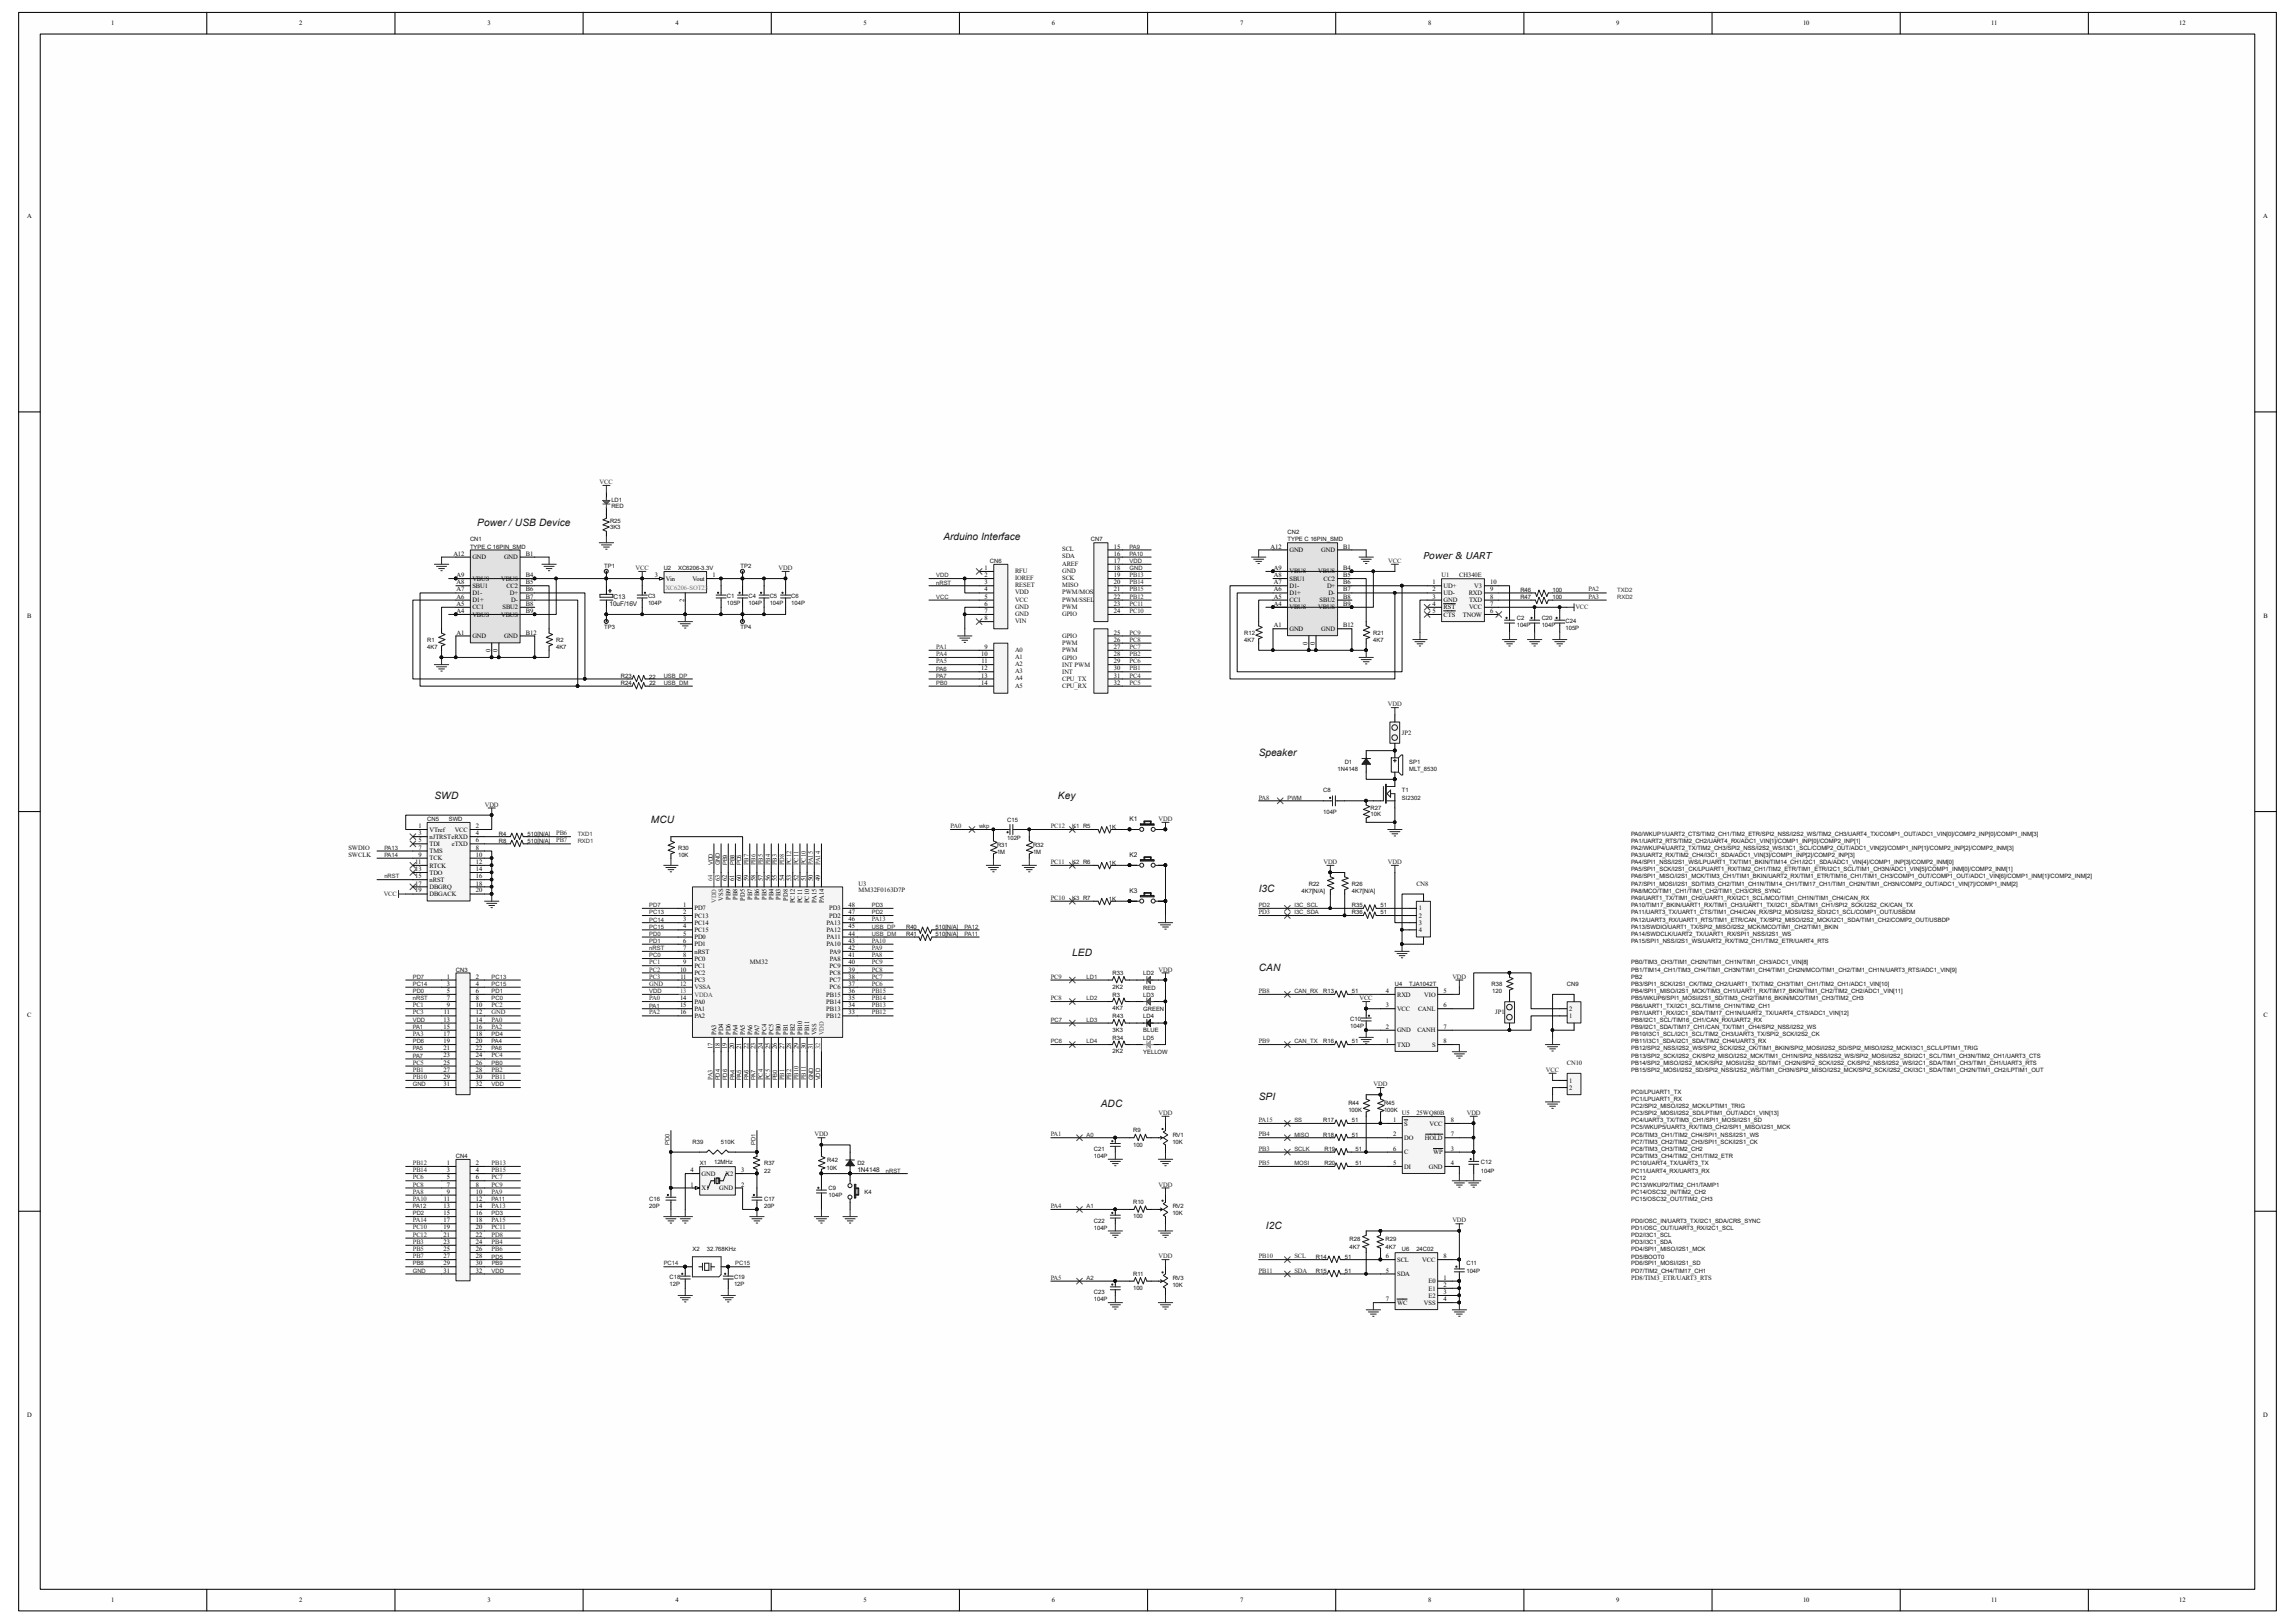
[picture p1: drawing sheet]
<svg xmlns="http://www.w3.org/2000/svg" width="297mm" height="210mm" viewBox="0 0 297 210" stroke-linecap="round" stroke-linejoin="round" font-family="sans-serif">
<defs><g id="words">
<g font-size="1.3" fill="#151515">
<text x="61.8" y="68.1">Power / USB Device</text>
<text x="122.1" y="69.9">Arduino Interface</text>
<text x="162.9" y="97.8">Speaker</text>
<text x="56.2" y="103.3">SWD</text>
<text x="84.2" y="106.5">MCU</text>
<text x="136.9" y="103.3">Key</text>
<text x="162.9" y="115.4">I3C</text>
<text x="138.8" y="123.7">LED</text>
<text x="162.9" y="125.6">CAN</text>
<text x="142.5" y="143.2">ADC</text>
<text x="162.9" y="142.3">SPI</text>
<text x="163.8" y="159">I2C</text>
</g>
<text font-size="1.2" fill="#0a0a0a" x="184.2" y="72.3">Power &amp; UART</text>
<g font-size=".8">
<text x="14.4" y="3.3">1</text>
<text x="38.7" y="3.3">2</text>
<text x="63.1" y="3.3">3</text>
<text x="87.4" y="3.3">4</text>
<text x="111.8" y="3.3">5</text>
<text x="136.1" y="3.3">6</text>
<text x="160.5" y="3.3">7</text>
<text x="184.8" y="3.3">8</text>
<text x="209.2" y="3.3">9</text>
<text x="233.3" y="3.3">10</text>
<text x="257.7" y="3.3">11</text>
<text x="282" y="3.3">12</text>
<text x="3.5" y="28.2">A</text>
<text x="292.9" y="28.2">A</text>
<text x="58.7" y="71.9">A12</text>
<text x="68.1" y="71.9">B1</text>
<text x="144.1" y="71.9">16</text>
<text x="144.1" y="71">15</text>
<text x="164.4" y="71">A12</text>
<text x="166.9" y="71.5">GND</text>
<text x="171" y="71.5">GND</text>
<text x="173.8" y="71">B1</text>
<text x="59.1" y="77.5">A6</text>
<text x="59.1" y="76.5">A7</text>
<text x="59.1" y="75.6">A8</text>
<text x="59.1" y="74.7">A9</text>
<text x="61.1" y="77.9">D1+</text>
<text x="61.1" y="77">D1-</text>
<text x="61.1" y="76.1">SBU1</text>
<text x="61.1" y="75.1">VBUS</text>
<text x="61.1" y="72.4">GND</text>
<text x="64.9" y="75.1">VBUS</text>
<text x="65.2" y="72.4">GND</text>
<text x="65.5" y="76.1">CC2</text>
<text x="66" y="77">D+</text>
<text x="66.2" y="77.9">D-</text>
<text x="68.1" y="77.5">B7</text>
<text x="68.1" y="76.5">B6</text>
<text x="68.1" y="75.6">B5</text>
<text x="68.1" y="74.7">B4</text>
<text x="84.8" y="74.7">3</text>
<text x="86.2" y="75.1">Vin</text>
<text x="88.5" y="77.9" transform="rotate(-90 88.5 77.9)">2</text>
<text x="89.6" y="75.1">Vout</text>
<text x="92.2" y="74.7">1</text>
<text x="127.4" y="73.7">1</text>
<text x="127.4" y="74.7">2</text>
<text x="127.4" y="75.6">3</text>
<text x="127.4" y="76.5">4</text>
<text x="127.4" y="77.5">5</text>
<text x="144.1" y="77.5">22</text>
<text x="144.1" y="76.5">21</text>
<text x="144.1" y="75.6">20</text>
<text x="144.1" y="74.7">19</text>
<text x="144.1" y="73.7">18</text>
<text x="144.1" y="72.8">17</text>
<text x="164.8" y="77.5">A5</text>
<text x="164.8" y="76.5">A6</text>
<text x="164.8" y="75.6">A7</text>
<text x="164.8" y="74.7">A8</text>
<text x="164.8" y="73.7">A9</text>
<text x="166.9" y="77.9">CC1</text>
<text x="166.9" y="77">D1+</text>
<text x="166.9" y="76.1">D1-</text>
<text x="166.9" y="75.1">SBU1</text>
<text x="166.9" y="74.2">VBUS</text>
<text x="170.6" y="74.2">VBUS</text>
<text x="170.8" y="77.9">SBU2</text>
<text x="171.3" y="75.1">CC2</text>
<text x="171.7" y="76.1">D+</text>
<text x="171.9" y="77">D-</text>
<text x="173.8" y="77.5">B8</text>
<text x="173.8" y="76.5">B7</text>
<text x="173.8" y="75.6">B6</text>
<text x="173.8" y="74.7">B5</text>
<text x="173.8" y="73.7">B4</text>
<text x="185.4" y="75.6">1</text>
<text x="185.4" y="76.5">2</text>
<text x="185.4" y="77.5">3</text>
<text x="186.8" y="76.1">UD+</text>
<text x="186.8" y="77">UD-</text>
<text x="186.8" y="77.9">GND</text>
<text x="190.1" y="77">RXD</text>
<text x="190.1" y="77.9">TXD</text>
<text x="190.8" y="76.1">V3</text>
<text x="192.9" y="77.5">8</text>
<text x="192.9" y="76.5">9</text>
<text x="192.9" y="75.6">10</text>
<text x="3.5" y="79.9">B</text>
<text x="59.1" y="82.1">A1</text>
<text x="59.1" y="79.3">A4</text>
<text x="59.1" y="78.4">A5</text>
<text x="61.1" y="82.6">GND</text>
<text x="61.1" y="79.8">VBUS</text>
<text x="61.1" y="78.9">CC1</text>
<text x="64.9" y="79.8">VBUS</text>
<text x="65" y="78.9">SBU2</text>
<text x="65.2" y="82.6">GND</text>
<text x="68.1" y="82.1">B12</text>
<text x="68.1" y="79.3">B9</text>
<text x="68.1" y="78.4">B8</text>
<text x="127.4" y="78.4">6</text>
<text x="127.4" y="79.3">7</text>
<text x="127.4" y="80.3">8</text>
<text x="127.4" y="83.9">9</text>
<text x="144.1" y="83.9">27</text>
<text x="144.1" y="83.1">26</text>
<text x="144.1" y="82.1">25</text>
<text x="144.1" y="79.3">24</text>
<text x="144.1" y="78.4">23</text>
<text x="164.8" y="81.2">A1</text>
<text x="164.8" y="78.4">A4</text>
<text x="166.9" y="81.7">GND</text>
<text x="166.9" y="78.9">VBUS</text>
<text x="169.2" y="83.4" transform="rotate(-90 169.2 83.4)">0</text>
<text x="170.1" y="83.4" transform="rotate(-90 170.1 83.4)">0</text>
<text x="170.6" y="78.9">VBUS</text>
<text x="171" y="81.7">GND</text>
<text x="173.8" y="81.2">B12</text>
<text x="173.8" y="78.4">B9</text>
<text x="185.4" y="78.4">4</text>
<text x="185.4" y="79.3">5</text>
<text x="186.8" y="78.9">RST</text>
<text x="186.8" y="79.8">CTS</text>
<text x="189.3" y="79.8">TNOW</text>
<text x="190.1" y="78.9">VCC</text>
<text x="192.9" y="79.3">6</text>
<text x="192.9" y="78.4">7</text>
<text x="292.9" y="79.9">B</text>
<text x="63.5" y="84.4" transform="rotate(-90 63.5 84.4)">0</text>
<text x="64.4" y="84.4" transform="rotate(-90 64.4 84.4)">0</text>
<text x="127" y="84.9">10</text>
<text x="127" y="86.7">12</text>
<text x="127" y="87.7">13</text>
<text x="127" y="88.6">14</text>
<text x="127" y="85.8">11</text>
<text x="144.1" y="88.6">32</text>
<text x="144.1" y="87.7">31</text>
<text x="144.1" y="86.7">30</text>
<text x="144.1" y="85.8">29</text>
<text x="144.1" y="84.9">28</text>
<text x="54.1" y="107.1">1</text>
<text x="55.6" y="107.6">VTref</text>
<text x="58.8" y="107.6">VCC</text>
<text x="61.6" y="107.1">2</text>
<text x="53.7" y="111.8">11</text>
<text x="53.7" y="112.7">13</text>
<text x="53.7" y="113.7">15</text>
<text x="54.1" y="108.1">3</text>
<text x="54.1" y="109">5</text>
<text x="54.1" y="109.9">7</text>
<text x="54.1" y="110.9">9</text>
<text x="55.6" y="108.5">nJTRSTeRXD</text>
<text x="55.6" y="109.5">TDI</text>
<text x="55.6" y="110.4">TMS</text>
<text x="55.6" y="111.3">TCK</text>
<text x="55.6" y="112.3">RTCK</text>
<text x="55.6" y="113.2">TDO</text>
<text x="58.5" y="109.5">eTXD</text>
<text x="61.6" y="108.1">4</text>
<text x="61.6" y="109">6</text>
<text x="61.6" y="109.9">8</text>
<text x="61.6" y="110.9">10</text>
<text x="61.6" y="111.8">12</text>
<text x="61.6" y="112.7">14</text>
<text x="61.6" y="113.7">16</text>
<text x="53.7" y="114.6">17</text>
<text x="53.7" y="115.5">19</text>
<text x="55.6" y="114.1">nRST</text>
<text x="55.6" y="115.1">DBGRQ</text>
<text x="55.6" y="116">DBGACK</text>
<text x="61.6" y="114.6">18</text>
<text x="61.6" y="115.5">20</text>
<text x="88.4" y="117.3">1</text>
<text x="88.4" y="118.3">2</text>
<text x="88.4" y="119.2">3</text>
<text x="89.9" y="117.8">PD7</text>
<text x="89.9" y="118.7">PC13</text>
<text x="89.9" y="119.7">PC14</text>
<text x="94.1" y="114" transform="rotate(-90 94.1 114)">62</text>
<text x="94.5" y="116.5" transform="rotate(-90 94.5 116.5)">PB9</text>
<text x="95" y="114" transform="rotate(-90 95 114)">61</text>
<text x="95.5" y="116.5" transform="rotate(-90 95.5 116.5)">PB8</text>
<text x="95.9" y="114" transform="rotate(-90 95.9 114)">60</text>
<text x="96.4" y="116.5" transform="rotate(-90 96.4 116.5)">PD5</text>
<text x="96.9" y="114" transform="rotate(-90 96.9 114)">59</text>
<text x="97.3" y="116.5" transform="rotate(-90 97.3 116.5)">PB7</text>
<text x="97.8" y="114" transform="rotate(-90 97.8 114)">58</text>
<text x="98.3" y="116.5" transform="rotate(-90 98.3 116.5)">PB6</text>
<text x="98.7" y="114" transform="rotate(-90 98.7 114)">57</text>
<text x="99.2" y="116.5" transform="rotate(-90 99.2 116.5)">PB5</text>
<text x="99.7" y="114" transform="rotate(-90 99.7 114)">56</text>
<text x="100.1" y="116.5" transform="rotate(-90 100.1 116.5)">PB4</text>
<text x="100.5" y="114" transform="rotate(-90 100.5 114)">55</text>
<text x="101" y="116.5" transform="rotate(-90 101 116.5)">PB3</text>
<text x="101.5" y="114" transform="rotate(-90 101.5 114)">54</text>
<text x="101.9" y="116.5" transform="rotate(-90 101.9 116.5)">PD8</text>
<text x="102.4" y="114" transform="rotate(-90 102.4 114)">53</text>
<text x="102.9" y="116.9" transform="rotate(-90 102.9 116.9)">PC12</text>
<text x="103.3" y="114" transform="rotate(-90 103.3 114)">52</text>
<text x="103.8" y="116.9" transform="rotate(-90 103.8 116.9)">PC11</text>
<text x="104.3" y="114" transform="rotate(-90 104.3 114)">51</text>
<text x="104.7" y="116.9" transform="rotate(-90 104.7 116.9)">PC10</text>
<text x="105.2" y="114" transform="rotate(-90 105.2 114)">50</text>
<text x="105.7" y="116.9" transform="rotate(-90 105.7 116.9)">PA15</text>
<text x="106.1" y="114" transform="rotate(-90 106.1 114)">49</text>
<text x="106.6" y="116.9" transform="rotate(-90 106.6 116.9)">PA14</text>
<text x="107" y="119.7">PA13</text>
<text x="107.3" y="118.7">PD2</text>
<text x="107.3" y="117.8">PD3</text>
<text x="109.8" y="119.2">46</text>
<text x="109.8" y="118.3">47</text>
<text x="109.8" y="117.3">48</text>
<text x="183.6" y="117.8">1</text>
<text x="183.6" y="118.7">2</text>
<text x="183.6" y="119.7">3</text>
<text x="88" y="125.7">10</text>
<text x="88.4" y="120.1">4</text>
<text x="88.4" y="121.1">5</text>
<text x="88.4" y="122">6</text>
<text x="88.4" y="122.9">7</text>
<text x="88.4" y="123.9">8</text>
<text x="88.4" y="124.8">9</text>
<text x="89.9" y="120.6">PC15</text>
<text x="89.9" y="121.5">PD0</text>
<text x="89.9" y="122.5">PD1</text>
<text x="89.9" y="123.4">nRST</text>
<text x="89.9" y="124.3">PC0</text>
<text x="89.9" y="125.3">PC1</text>
<text x="107" y="122.5">PA10</text>
<text x="107" y="120.6">PA12</text>
<text x="107" y="121.5">PA11</text>
<text x="107.4" y="125.3">PC9</text>
<text x="107.4" y="124.3">PA8</text>
<text x="107.4" y="123.4">PA9</text>
<text x="109.8" y="125.7">39</text>
<text x="109.8" y="124.8">40</text>
<text x="109.8" y="123.9">41</text>
<text x="109.8" y="122.9">42</text>
<text x="109.8" y="122">43</text>
<text x="109.8" y="121.1">44</text>
<text x="109.8" y="120.1">45</text>
<text x="183.6" y="120.6">4</text>
<text x="3.5" y="131.6">C</text>
<text x="57.4" y="131.3">11</text>
<text x="57.8" y="126.6">1</text>
<text x="57.8" y="127.6">3</text>
<text x="57.8" y="128.5">5</text>
<text x="57.8" y="129.4">7</text>
<text x="57.8" y="130.3">9</text>
<text x="61.6" y="126.6">2</text>
<text x="61.6" y="127.6">4</text>
<text x="61.6" y="128.5">6</text>
<text x="61.6" y="129.4">8</text>
<text x="61.6" y="130.3">10</text>
<text x="61.6" y="131.3">12</text>
<text x="88" y="129.4">14</text>
<text x="88" y="130.3">15</text>
<text x="88" y="131.3">16</text>
<text x="88.1" y="126.6">11</text>
<text x="89.9" y="126.2">PC2</text>
<text x="89.9" y="127.1">PC3</text>
<text x="89.9" y="129.9">PA0</text>
<text x="89.9" y="130.8">PA1</text>
<text x="89.9" y="131.7">PA2</text>
<text x="106.9" y="131.7">PB12</text>
<text x="106.9" y="130.8">PB13</text>
<text x="106.9" y="129.9">PB14</text>
<text x="106.9" y="128.9">PB15</text>
<text x="107.4" y="128">PC6</text>
<text x="107.4" y="127.1">PC7</text>
<text x="107.4" y="126.2">PC8</text>
<text x="109.8" y="131.3">33</text>
<text x="109.8" y="130.3">34</text>
<text x="109.8" y="129.4">35</text>
<text x="109.8" y="128.5">36</text>
<text x="109.8" y="127.6">37</text>
<text x="109.8" y="126.6">38</text>
<text x="179.4" y="130.3">3</text>
<text x="179.4" y="128.5">4</text>
<text x="180.8" y="130.8">VCC</text>
<text x="180.8" y="128.9">RXD</text>
<text x="183.5" y="130.8">CANL</text>
<text x="184.3" y="128.9">VIO</text>
<text x="186.8" y="128.5">5</text>
<text x="186.8" y="130.3">6</text>
<text x="203.1" y="131.7">1</text>
<text x="203.1" y="130.8">2</text>
<text x="292.9" y="131.6">C</text>
<text x="57.4" y="132.2">13</text>
<text x="57.4" y="133.1">15</text>
<text x="57.4" y="134.1">17</text>
<text x="57.4" y="135">19</text>
<text x="57.4" y="135.9">21</text>
<text x="57.4" y="136.8">23</text>
<text x="57.4" y="137.8">25</text>
<text x="61.6" y="132.2">14</text>
<text x="61.6" y="133.1">16</text>
<text x="61.6" y="134.1">18</text>
<text x="61.6" y="135">20</text>
<text x="61.6" y="135.9">22</text>
<text x="61.6" y="136.8">24</text>
<text x="61.6" y="137.8">26</text>
<text x="92.2" y="135.8" transform="rotate(-90 92.2 135.8)">17</text>
<text x="92.7" y="133.9" transform="rotate(-90 92.7 133.9)">PA3</text>
<text x="93.1" y="135.8" transform="rotate(-90 93.1 135.8)">18</text>
<text x="93.6" y="133.9" transform="rotate(-90 93.6 133.9)">PD4</text>
<text x="94.1" y="135.8" transform="rotate(-90 94.1 135.8)">19</text>
<text x="94.5" y="133.9" transform="rotate(-90 94.5 133.9)">PD6</text>
<text x="95" y="135.8" transform="rotate(-90 95 135.8)">20</text>
<text x="95.5" y="133.9" transform="rotate(-90 95.5 133.9)">PA4</text>
<text x="95.9" y="135.8" transform="rotate(-90 95.9 135.8)">21</text>
<text x="96.4" y="133.9" transform="rotate(-90 96.4 133.9)">PA5</text>
<text x="96.9" y="135.8" transform="rotate(-90 96.9 135.8)">22</text>
<text x="97.3" y="133.9" transform="rotate(-90 97.3 133.9)">PA6</text>
<text x="97.8" y="135.8" transform="rotate(-90 97.8 135.8)">23</text>
<text x="98.3" y="133.9" transform="rotate(-90 98.3 133.9)">PA7</text>
<text x="98.7" y="135.8" transform="rotate(-90 98.7 135.8)">24</text>
<text x="99.2" y="133.9" transform="rotate(-90 99.2 133.9)">PC4</text>
<text x="99.7" y="135.8" transform="rotate(-90 99.7 135.8)">25</text>
<text x="100.1" y="133.9" transform="rotate(-90 100.1 133.9)">PC5</text>
<text x="100.5" y="135.8" transform="rotate(-90 100.5 135.8)">26</text>
<text x="101" y="133.9" transform="rotate(-90 101 133.9)">PB0</text>
<text x="101.5" y="135.8" transform="rotate(-90 101.5 135.8)">27</text>
<text x="101.9" y="133.9" transform="rotate(-90 101.9 133.9)">PB1</text>
<text x="102.4" y="135.8" transform="rotate(-90 102.4 135.8)">28</text>
<text x="102.9" y="133.9" transform="rotate(-90 102.9 133.9)">PB2</text>
<text x="103.3" y="135.8" transform="rotate(-90 103.3 135.8)">29</text>
<text x="103.8" y="133.9" transform="rotate(-90 103.8 133.9)">PB10</text>
<text x="104.3" y="135.8" transform="rotate(-90 104.3 135.8)">30</text>
<text x="104.7" y="133.9" transform="rotate(-90 104.7 133.9)">PB11</text>
<text x="179.4" y="135">1</text>
<text x="179.4" y="133.1">2</text>
<text x="180.8" y="135.5">TXD</text>
<text x="180.8" y="133.6">GND</text>
<text x="183.4" y="133.6">CANH</text>
<text x="185.3" y="135.5">S</text>
<text x="186.8" y="133.1">7</text>
<text x="186.8" y="135">8</text>
<text x="57.4" y="138.7">27</text>
<text x="57.4" y="139.6">29</text>
<text x="57.4" y="140.5">31</text>
<text x="61.6" y="138.7">28</text>
<text x="61.6" y="139.6">30</text>
<text x="61.6" y="140.5">32</text>
<text x="203.1" y="140.1">1</text>
<text x="203.1" y="141">2</text>
<text x="180.3" y="145.2">1</text>
<text x="180.3" y="147">2</text>
<text x="180.3" y="148.9">6</text>
<text x="181.7" y="145.7">S</text>
<text x="181.7" y="147.5">DO</text>
<text x="181.7" y="149.4">C</text>
<text x="184.4" y="147.5">HOLD</text>
<text x="185" y="145.7">VCC</text>
<text x="185.5" y="149.4">WP</text>
<text x="187.7" y="148.9">3</text>
<text x="187.7" y="147">7</text>
<text x="187.7" y="145.2">8</text>
<text x="57.4" y="155.4">11</text>
<text x="57.8" y="150.7">1</text>
<text x="57.8" y="151.7">3</text>
<text x="57.8" y="152.6">5</text>
<text x="57.8" y="153.5">7</text>
<text x="57.8" y="154.5">9</text>
<text x="61.6" y="150.7">2</text>
<text x="61.6" y="151.7">4</text>
<text x="61.6" y="152.6">6</text>
<text x="61.6" y="153.5">8</text>
<text x="61.6" y="154.5">10</text>
<text x="61.6" y="155.4">12</text>
<text x="89.4" y="151.7">4</text>
<text x="89.4" y="153.5">1</text>
<text x="90.8" y="152.1">GND</text>
<text x="90.8" y="154">X1</text>
<text x="93.1" y="154">GND</text>
<text x="93.9" y="152.1">X2</text>
<text x="95.9" y="153.5">2</text>
<text x="95.9" y="151.7">3</text>
<text x="180.3" y="150.7">5</text>
<text x="181.7" y="151.2">DI</text>
<text x="184.9" y="151.2">GND</text>
<text x="187.7" y="150.7">4</text>
<text x="57.4" y="156.3">13</text>
<text x="57.4" y="157.3">15</text>
<text x="57.4" y="158.2">17</text>
<text x="57.4" y="159.1">19</text>
<text x="57.4" y="160">21</text>
<text x="57.4" y="161">23</text>
<text x="57.4" y="161.9">25</text>
<text x="61.6" y="156.3">14</text>
<text x="61.6" y="157.3">16</text>
<text x="61.6" y="158.2">18</text>
<text x="61.6" y="159.1">20</text>
<text x="61.6" y="160">22</text>
<text x="61.6" y="161">24</text>
<text x="61.6" y="161.9">26</text>
<text x="57.4" y="162.8">27</text>
<text x="57.4" y="163.7">29</text>
<text x="57.4" y="164.7">31</text>
<text x="61.6" y="162.8">28</text>
<text x="61.6" y="163.7">30</text>
<text x="61.6" y="164.7">32</text>
<text x="179.4" y="164.7">5</text>
<text x="179.4" y="162.8">6</text>
<text x="180.8" y="165.1">SDA</text>
<text x="180.8" y="163.3">SCL</text>
<text x="184.1" y="163.3">VCC</text>
<text x="184.9" y="166.1">E0</text>
<text x="184.9" y="167">E1</text>
<text x="184.9" y="167.9">E2</text>
<text x="186.8" y="165.6">1</text>
<text x="186.8" y="166.5">2</text>
<text x="186.8" y="167.5">3</text>
<text x="186.8" y="162.8">8</text>
<text x="179.4" y="168.4">7</text>
<text x="180.8" y="168.8">WC</text>
<text x="184.3" y="168.8">VSS</text>
<text x="186.8" y="168.4">4</text>
<text x="3.5" y="183.3">D</text>
<text x="292.9" y="183.3">D</text>
<text x="14.4" y="207.3">1</text>
<text x="38.7" y="207.3">2</text>
<text x="63.1" y="207.3">3</text>
<text x="87.4" y="207.3">4</text>
<text x="111.8" y="207.3">5</text>
<text x="136.1" y="207.3">6</text>
<text x="160.5" y="207.3">7</text>
<text x="184.8" y="207.3">8</text>
<text x="209.2" y="207.3">9</text>
<text x="233.3" y="207.3">10</text>
<text x="257.7" y="207.3">11</text>
<text x="282" y="207.3">12</text>
</g>
<g font-size=".8" fill="#262626">
<text x="77.6" y="62.6">VCC</text>
<text x="146.2" y="71">PA9</text>
<text x="146.2" y="71.9">PA10</text>
<text x="82.3" y="73.7">VCC</text>
<text x="100.8" y="73.7">VDD</text>
<text x="121.2" y="74.7">VDD</text>
<text x="121.2" y="75.6">nRST</text>
<text x="121.2" y="77.5">VCC</text>
<text x="146.2" y="73.8">GND</text>
<text x="146.2" y="72.9">VDD</text>
<text x="146.2" y="77.5">PB12</text>
<text x="146.2" y="74.7">PB13</text>
<text x="146.2" y="75.6">PB14</text>
<text x="146.2" y="76.5">PB15</text>
<text x="179.7" y="72.8">VCC</text>
<text x="205.6" y="76.5">PA2</text>
<text x="205.6" y="77.5">PA3</text>
<text x="121.2" y="83.9">PA1</text>
<text x="146.2" y="83.1">PC8</text>
<text x="146.2" y="82.1">PC9</text>
<text x="146.2" y="83.9">PC7</text>
<text x="146.2" y="79.3">PC10</text>
<text x="146.2" y="78.4">PC11</text>
<text x="203.9" y="78.9">VCC</text>
<text x="85.9" y="88.6">USB_DM</text>
<text x="85.9" y="87.7">USB_DP</text>
<text x="121.2" y="84.9">PA4</text>
<text x="121.2" y="85.8">PA5</text>
<text x="121.2" y="88.6">PB0</text>
<text x="121.2" y="86.8">PA6</text>
<text x="121.2" y="87.7">PA7</text>
<text x="146.2" y="87.7">PC4</text>
<text x="146.2" y="88.6">PC5</text>
<text x="146.2" y="86.7">PB1</text>
<text x="146.2" y="84.9">PB2</text>
<text x="146.2" y="85.8">PC6</text>
<text x="179.6" y="91.4">VDD</text>
<text x="62.7" y="104.4">VDD</text>
<text x="123" y="107.1">PA0</text>
<text x="126.7" y="107.2">wkp</text>
<text x="136" y="107.1">PC12</text>
<text x="138.8" y="107.2">K1 R5</text>
<text x="149.9" y="106.2">VDD</text>
<text x="162.9" y="103.5">PA8</text>
<text x="166.6" y="103.5">PWM</text>
<text x="49.7" y="113.7">nRST</text>
<text x="49.7" y="110">PA13</text>
<text x="49.7" y="110.9">PA14</text>
<text x="72" y="108.1">PB6</text>
<text x="72" y="109">PB7</text>
<text x="92.2" y="112" transform="rotate(-90 92.2 112)">VDD</text>
<text x="93.2" y="112" transform="rotate(-90 93.2 112)">GND</text>
<text x="94.1" y="112" transform="rotate(-90 94.1 112)">PB9</text>
<text x="95" y="112" transform="rotate(-90 95 112)">PB8</text>
<text x="95.9" y="112" transform="rotate(-90 95.9 112)">PD5</text>
<text x="96.9" y="112" transform="rotate(-90 96.9 112)">PB7</text>
<text x="97.8" y="112" transform="rotate(-90 97.8 112)">PB6</text>
<text x="98.7" y="112" transform="rotate(-90 98.7 112)">PB5</text>
<text x="99.7" y="112" transform="rotate(-90 99.7 112)">PB4</text>
<text x="100.5" y="112" transform="rotate(-90 100.5 112)">PB3</text>
<text x="101.5" y="112" transform="rotate(-90 101.5 112)">PD8</text>
<text x="102.4" y="112" transform="rotate(-90 102.4 112)">PC12</text>
<text x="103.3" y="112" transform="rotate(-90 103.3 112)">PC11</text>
<text x="104.3" y="112" transform="rotate(-90 104.3 112)">PC10</text>
<text x="105.2" y="112" transform="rotate(-90 105.2 112)">PA15</text>
<text x="106.1" y="112" transform="rotate(-90 106.1 112)">PA14</text>
<text x="136" y="111.8">PC11</text>
<text x="138.8" y="111.8">K2 R6</text>
<text x="171.3" y="111.8">VDD</text>
<text x="179.6" y="111.8">VDD</text>
<text x="49.7" y="116">VCC</text>
<text x="84" y="118.3">PC13</text>
<text x="84" y="119.3">PC14</text>
<text x="84" y="117.4">PD7</text>
<text x="112.8" y="118.3">PD2</text>
<text x="112.8" y="117.4">PD3</text>
<text x="112.8" y="119.2">PA13</text>
<text x="136" y="116.4">PC10</text>
<text x="138.8" y="116.5">K3 R7</text>
<text x="162.9" y="117.4">PD2</text>
<text x="162.9" y="118.3">PD3</text>
<text x="167.5" y="118.3">I3C_SDA</text>
<text x="167.5" y="117.4">I3C_SCL</text>
<text x="84" y="122.9">nRST</text>
<text x="84" y="121.1">PD0</text>
<text x="84" y="122">PD1</text>
<text x="84" y="123.9">PC0</text>
<text x="84" y="120.2">PC15</text>
<text x="84" y="124.8">PC1</text>
<text x="84" y="125.7">PC2</text>
<text x="112.8" y="123.9">PA8</text>
<text x="112.8" y="122.9">PA9</text>
<text x="112.8" y="122">PA10</text>
<text x="112.8" y="125.7">PC8</text>
<text x="112.8" y="124.8">PC9</text>
<text x="124.8" y="121.1">PA11</text>
<text x="124.8" y="120.2">PA12</text>
<text x="149.9" y="125.7">VDD</text>
<text x="53.4" y="129.5">nRST</text>
<text x="53.4" y="128.5">PD0</text>
<text x="53.4" y="127.6">PC14</text>
<text x="53.4" y="126.7">PD7</text>
<text x="53.4" y="130.3">PC1</text>
<text x="53.4" y="131.3">PC3</text>
<text x="63.6" y="127.6">PC15</text>
<text x="63.6" y="130.3">PC2</text>
<text x="63.6" y="131.3">GND</text>
<text x="63.6" y="128.5">PD1</text>
<text x="63.6" y="126.7">PC13</text>
<text x="63.6" y="129.5">PC0</text>
<text x="84" y="130.4">PA1</text>
<text x="84" y="128.5">VDD</text>
<text x="84" y="131.3">PA2</text>
<text x="84" y="129.4">PA0</text>
<text x="84" y="126.6">PC3</text>
<text x="84" y="127.6">GND</text>
<text x="112.8" y="127.6">PC6</text>
<text x="112.8" y="131.3">PB12</text>
<text x="112.8" y="130.3">PB13</text>
<text x="112.8" y="129.4">PB14</text>
<text x="112.8" y="128.5">PB15</text>
<text x="112.8" y="126.6">PC7</text>
<text x="136" y="129.4">PC8</text>
<text x="136" y="126.6">PC9</text>
<text x="140.6" y="126.7">LD1</text>
<text x="140.6" y="129.5">LD2</text>
<text x="162.9" y="128.5">PB8</text>
<text x="167.5" y="128.5">CAN_RX</text>
<text x="175.9" y="129.4">VCC</text>
<text x="188" y="126.6">VDD</text>
<text x="53.4" y="133.1">PA1</text>
<text x="53.4" y="132.2">VDD</text>
<text x="53.4" y="135.9">PA5</text>
<text x="53.4" y="136.9">PA7</text>
<text x="53.4" y="134.1">PA3</text>
<text x="53.4" y="135">PD6</text>
<text x="53.4" y="137.8">PC5</text>
<text x="63.6" y="133.1">PA2</text>
<text x="63.6" y="132.2">PA0</text>
<text x="63.6" y="135">PA4</text>
<text x="63.6" y="137.8">PB0</text>
<text x="63.6" y="134.1">PD4</text>
<text x="63.6" y="136.8">PC4</text>
<text x="63.6" y="135.9">PA6</text>
<text x="136" y="135">PC6</text>
<text x="136" y="132.2">PC7</text>
<text x="140.6" y="135">LD4</text>
<text x="140.6" y="132.2">LD3</text>
<text x="162.9" y="135">PB9</text>
<text x="167.5" y="135">CAN_TX</text>
<text x="53.4" y="140.6">GND</text>
<text x="53.4" y="138.7">PB1</text>
<text x="53.4" y="139.6">PB10</text>
<text x="63.6" y="138.7">PB2</text>
<text x="63.6" y="139.6">PB11</text>
<text x="63.6" y="140.6">VDD</text>
<text x="92.2" y="139.8" transform="rotate(-90 92.2 139.8)">PA3</text>
<text x="93.2" y="139.8" transform="rotate(-90 93.2 139.8)">PD4</text>
<text x="94.1" y="139.8" transform="rotate(-90 94.1 139.8)">PD6</text>
<text x="95" y="139.8" transform="rotate(-90 95 139.8)">PA4</text>
<text x="95.9" y="139.8" transform="rotate(-90 95.9 139.8)">PA5</text>
<text x="96.9" y="139.8" transform="rotate(-90 96.9 139.8)">PA6</text>
<text x="97.8" y="139.8" transform="rotate(-90 97.8 139.8)">PA7</text>
<text x="98.7" y="139.8" transform="rotate(-90 98.7 139.8)">PC4</text>
<text x="99.7" y="139.8" transform="rotate(-90 99.7 139.8)">PC5</text>
<text x="100.6" y="139.8" transform="rotate(-90 100.6 139.8)">PB0</text>
<text x="101.5" y="139.8" transform="rotate(-90 101.5 139.8)">PB1</text>
<text x="102.4" y="139.8" transform="rotate(-90 102.4 139.8)">PB2</text>
<text x="103.3" y="139.8" transform="rotate(-90 103.3 139.8)">PB10</text>
<text x="104.3" y="139.8" transform="rotate(-90 104.3 139.8)">PB11</text>
<text x="105.2" y="139.8" transform="rotate(-90 105.2 139.8)">GND</text>
<text x="106.1" y="139.8" transform="rotate(-90 106.1 139.8)">VDD</text>
<text x="177.8" y="140.5">VDD</text>
<text x="200.1" y="138.7">VCC</text>
<text x="86.7" y="148.2" transform="rotate(-90 86.7 148.2)">PD0</text>
<text x="97.8" y="148.2" transform="rotate(-90 97.8 148.2)">PD1</text>
<text x="105.4" y="147">VDD</text>
<text x="136" y="147">PA1</text>
<text x="140.6" y="147.1">A0</text>
<text x="149.9" y="144.3">VDD</text>
<text x="162.9" y="145.2">PA15</text>
<text x="162.9" y="148.9">PB3</text>
<text x="162.9" y="147">PB4</text>
<text x="167.5" y="145.2">SS</text>
<text x="167.5" y="147.1">MISO</text>
<text x="167.5" y="148.9">SCLK</text>
<text x="189.8" y="144.3">VDD</text>
<text x="53.4" y="150.7">PB12</text>
<text x="53.4" y="151.7">PB14</text>
<text x="53.4" y="154.5">PA8</text>
<text x="53.4" y="155.4">PA10</text>
<text x="53.4" y="152.6">PC6</text>
<text x="53.4" y="153.5">PC8</text>
<text x="63.6" y="150.7">PB13</text>
<text x="63.6" y="151.7">PB15</text>
<text x="63.6" y="154.5">PA9</text>
<text x="63.6" y="152.6">PC7</text>
<text x="63.6" y="153.5">PC9</text>
<text x="63.6" y="155.4">PA11</text>
<text x="114.6" y="151.7">nRST</text>
<text x="149.9" y="153.5">VDD</text>
<text x="162.9" y="150.7">PB5</text>
<text x="167.5" y="150.8">MOSI</text>
<text x="53.4" y="157.3">PD2</text>
<text x="53.4" y="156.3">PA12</text>
<text x="53.4" y="158.2">PA14</text>
<text x="53.4" y="161">PB3</text>
<text x="53.4" y="161.9">PB5</text>
<text x="53.4" y="159.1">PC10</text>
<text x="53.4" y="160">PC12</text>
<text x="63.6" y="161">PB4</text>
<text x="63.6" y="159.1">PC11</text>
<text x="63.6" y="160">PD8</text>
<text x="63.6" y="157.3">PD3</text>
<text x="63.6" y="156.3">PA13</text>
<text x="63.6" y="161.9">PB6</text>
<text x="63.6" y="158.2">PA15</text>
<text x="136" y="156.3">PA4</text>
<text x="140.6" y="156.3">A1</text>
<text x="188" y="158.2">VDD</text>
<text x="53.4" y="164.7">GND</text>
<text x="53.4" y="163.7">PB8</text>
<text x="53.4" y="162.8">PB7</text>
<text x="63.6" y="164.7">VDD</text>
<text x="63.6" y="162.9">PD5</text>
<text x="63.6" y="163.7">PB9</text>
<text x="85.9" y="163.7">PC14</text>
<text x="95.2" y="163.7">PC15</text>
<text x="136" y="165.6">PA5</text>
<text x="140.6" y="165.6">A2</text>
<text x="149.9" y="162.8">VDD</text>
<text x="162.9" y="162.8">PB10</text>
<text x="162.9" y="164.7">PB11</text>
<text x="167.5" y="162.8">SCL</text>
<text x="167.5" y="164.7">SDA</text>
</g>
<g font-size=".8" fill="#0e0e0e">
<text x="79.1" y="64.9">LD1</text>
<text x="79.1" y="65.7">RED</text>
<text x="60.8" y="70.1">CN1</text>
<text x="60.8" y="71">TYPE C 16PIN_SMD</text>
<text x="79" y="67.6">R25</text>
<text x="79" y="68.5">3K3</text>
<text x="137.5" y="71.3">SCL</text>
<text x="141.2" y="70.1">CN7</text>
<text x="166.6" y="69.1">CN2</text>
<text x="166.6" y="70.1">TYPE C 16PIN_SMD</text>
<text x="78.2" y="73.5">TP1</text>
<text x="79.4" y="77.5">C13</text>
<text x="83.9" y="77.4">C3</text>
<text x="85.9" y="73.8">U2</text>
<text x="87.8" y="73.8">XC6206-3.3V</text>
<text x="94.1" y="77.4">C1</text>
<text x="95.8" y="73.5">TP2</text>
<text x="96.9" y="77.4">C4</text>
<text x="99.6" y="77.4">C5</text>
<text x="102.4" y="77.4">C6</text>
<text x="128.1" y="72.9">CN6</text>
<text x="131.4" y="74.1">RFU</text>
<text x="131.4" y="75.1">IOREF</text>
<text x="131.4" y="76">RESET</text>
<text x="131.4" y="76.9">VDD</text>
<text x="131.4" y="77.9">VCC</text>
<text x="137.5" y="77.9">PWM/SSEL</text>
<text x="137.5" y="76.9">PWM/MOSI</text>
<text x="137.5" y="76">MISO</text>
<text x="137.5" y="75.1">SCK</text>
<text x="137.5" y="74.1">GND</text>
<text x="137.5" y="73.2">AREF</text>
<text x="137.5" y="72.3">SDA</text>
<text x="186.6" y="74.7">U1</text>
<text x="188.8" y="74.7">CH340E</text>
<text x="196.8" y="76.6">R46</text>
<text x="196.8" y="77.5">R47</text>
<text x="200.9" y="76.6">100</text>
<text x="200.9" y="77.5">100</text>
<text x="55.3" y="83.1">R1</text>
<text x="55.3" y="84">4K7</text>
<text x="72" y="83.1">R2</text>
<text x="72" y="84">4K7</text>
<text x="78.2" y="81.4">TP3</text>
<text x="78.9" y="78.4">10uF/16V</text>
<text x="83.9" y="78.3">104P</text>
<text x="94.1" y="78.3">105P</text>
<text x="95.8" y="81.4">TP4</text>
<text x="96.9" y="78.3">104P</text>
<text x="99.6" y="78.3">104P</text>
<text x="102.4" y="78.3">104P</text>
<text x="131.4" y="78.8">GND</text>
<text x="131.4" y="79.7">GND</text>
<text x="131.4" y="80.6">VIN</text>
<text x="137.5" y="83.5">PWM</text>
<text x="137.5" y="78.8">PWM</text>
<text x="137.5" y="82.6">GPIO</text>
<text x="137.5" y="79.7">GPIO</text>
<text x="161" y="82.1">R12</text>
<text x="161" y="83.1">4K7</text>
<text x="177.7" y="82.1">R21</text>
<text x="177.7" y="83.1">4K7</text>
<text x="196.3" y="80.3">C2</text>
<text x="196.3" y="81.2">104P</text>
<text x="199.5" y="80.3">C20</text>
<text x="199.5" y="81.2">104P</text>
<text x="202.6" y="80.6">C24</text>
<text x="202.6" y="81.6">105P</text>
<text x="80.3" y="87.7">R23</text>
<text x="80.3" y="88.6">R24</text>
<text x="84" y="87.8">22</text>
<text x="84" y="88.6">22</text>
<text x="131.4" y="84.3">A0</text>
<text x="131.4" y="85.3">A1</text>
<text x="131.4" y="86.2">A2</text>
<text x="131.4" y="87.1">A3</text>
<text x="131.4" y="88.1">A4</text>
<text x="131.4" y="89">A5</text>
<text x="137.5" y="89.1">CPU_RX</text>
<text x="137.5" y="88.1">CPU_TX</text>
<text x="137.5" y="87.2">INT</text>
<text x="137.5" y="86.3">INT PWM</text>
<text x="137.5" y="84.4">PWM</text>
<text x="137.5" y="85.3">GPIO</text>
<text x="181.4" y="95.1">JP2</text>
<text x="173.1" y="99.7">1N4148</text>
<text x="174" y="98.8">D1</text>
<text x="182.4" y="98.8">SP1</text>
<text x="182.4" y="99.7">MLT_8530</text>
<text x="55.3" y="106.3">CN5</text>
<text x="58.1" y="106.3">SWD</text>
<text x="130.3" y="106.4">C15</text>
<text x="143.5" y="107.3">1K</text>
<text x="146.2" y="106.2">K1</text>
<text x="171.2" y="102.5">C8</text>
<text x="171.2" y="105.3">104P</text>
<text x="177.4" y="104.8">R27</text>
<text x="177.4" y="105.6">10K</text>
<text x="181.4" y="102.5">T1</text>
<text x="181.4" y="103.5">SI2302</text>
<text x="45.1" y="109.9">SWDIO</text>
<text x="45.1" y="110.9">SWCLK</text>
<text x="64.6" y="108.1">R4</text>
<text x="64.6" y="109.1">R8</text>
<text x="68.3" y="108.1">510[N/A]</text>
<text x="68.3" y="109.1">510[N/A]</text>
<text x="87.8" y="110">R30</text>
<text x="87.8" y="110.9">10K</text>
<text x="129" y="109.6">R31</text>
<text x="129" y="110.5">1M</text>
<text x="130.3" y="108.8">102P</text>
<text x="133.7" y="109.6">R32</text>
<text x="133.7" y="110.5">1M</text>
<text x="143.5" y="111.9">1K</text>
<text x="146.2" y="110.9">K2</text>
<text x="211.1" y="108.1">PA0/WKUP1/UART2_CTS/TIM2_CH1/TIM2_ETR/SPI2_NSS/I2S2_WS/TIM2_CH3/UART4_TX/COMP1_OUT/ADC1_VIN[0]/COMP2_INP[0]/COMP1_INM[3]</text>
<text x="211.1" y="109.1">PA1/UART2_RTS/TIM2_CH2/UART4_RX/ADC1_VIN[1]/COMP1_INP[0]/COMP2_INP[1]</text>
<text x="211.1" y="110">PA2/WKUP4/UART2_TX/TIM2_CH3/SPI2_NSS/I2S2_WS/I3C1_SCL/COMP2_OUT/ADC1_VIN[2]/COMP1_INP[1]/COMP2_INP[2]/COMP2_INM[3]</text>
<text x="211.1" y="110.9">PA3/UART2_RX/TIM2_CH4/I3C1_SDA/ADC1_VIN[3]/COMP1_INP[2]/COMP2_INP[3]</text>
<text x="211.1" y="111.8">PA4/SPI1_NSS/I2S1_WS/LPUART1_TX/TIM1_BKIN/TIM14_CH1/I2C1_SDA/ADC1_VIN[4]/COMP1_INP[3]/COMP2_INM[0]</text>
<text x="211.1" y="112.7">PA5/SPI1_SCK/I2S1_CK/LPUART1_RX/TIM2_CH1/TIM2_ETR/TIM1_ETR/I2C1_SCL/TIM1_CH3N/ADC1_VIN[5]/COMP1_INM[0]/COMP2_INM[1]</text>
<text x="211.1" y="113.7">PA6/SPI1_MISO/I2S1_MCK/TIM3_CH1/TIM1_BKIN/UART2_RX/TIM1_ETR/TIM16_CH1/TIM1_CH3/COMP1_OUT/COMP1_OUT/ADC1_VIN[6]/COMP1_INM[1]/COMP2_INM[2]</text>
<text x="111.1" y="114.6">U3</text>
<text x="111.1" y="115.5">MM32F0163D7P</text>
<text x="143.5" y="116.5">1K</text>
<text x="146.2" y="115.5">K3</text>
<text x="168.4" y="115.5">4K7[N/A]</text>
<text x="169.4" y="114.6">R22</text>
<text x="175" y="117.4">R35</text>
<text x="175" y="118.3">R36</text>
<text x="175" y="114.6">R26</text>
<text x="175" y="115.5">4K7[N/A]</text>
<text x="178.7" y="117.4">51</text>
<text x="178.7" y="118.3">51</text>
<text x="183.3" y="114.6">CN8</text>
<text x="211.1" y="114.6">PA7/SPI1_MOSI/I2S1_SD/TIM3_CH2/TIM1_CH1N/TIM14_CH1/TIM17_CH1/TIM1_CH2N/TIM1_CH3N/COMP2_OUT/ADC1_VIN[7]/COMP1_INM[2]</text>
<text x="211.1" y="115.5">PA8/MCO/TIM1_CH1/TIM1_CH2/TIM1_CH3/CRS_SYNC</text>
<text x="211.1" y="116.5">PA9/UART1_TX/TIM1_CH2/UART1_RX/I2C1_SCL/MCO/TIM1_CH1N/TIM1_CH4/CAN_RX</text>
<text x="211.1" y="117.4">PA10/TIM17_BKIN/UART1_RX/TIM1_CH3/UART1_TX/I2C1_SDA/TIM1_CH1/SPI2_SCK/I2S2_CK/CAN_TX</text>
<text x="211.1" y="118.3">PA11/UART3_TX/UART1_CTS/TIM1_CH4/CAN_RX/SPI2_MOSI/I2S2_SD/I2C1_SCL/COMP1_OUT/USBDM</text>
<text x="211.1" y="119.3">PA12/UART3_RX/UART1_RTS/TIM1_ETR/CAN_TX/SPI2_MISO/I2S2_MCK/I2C1_SDA/TIM1_CH2/COMP2_OUT/USBDP</text>
<text x="59" y="125.7">CN3</text>
<text x="97" y="124.8">MM32</text>
<text x="117.3" y="120.2">R40</text>
<text x="117.3" y="121.1">R41</text>
<text x="121.1" y="120.2">510[N/A]</text>
<text x="121.1" y="121.1">510[N/A]</text>
<text x="211.1" y="120.2">PA13/SWDIO/UART1_TX/SPI2_MISO/I2S2_MCK/MCO/TIM1_CH2/TIM1_BKIN</text>
<text x="211.1" y="121.1">PA14/SWDCLK/UART2_TX/UART1_RX/SPI1_NSS/I2S1_WS</text>
<text x="211.1" y="122">PA15/SPI1_NSS/I2S1_WS/UART2_RX/TIM2_CH1/TIM2_ETR/UART4_RTS</text>
<text x="211.1" y="124.8">PB0/TIM3_CH3/TIM1_CH2N/TIM1_CH1N/TIM1_CH3/ADC1_VIN[8]</text>
<text x="211.1" y="125.7">PB1/TIM14_CH1/TIM3_CH4/TIM1_CH3N/TIM1_CH4/TIM1_CH2N/MCO/TIM1_CH2/TIM1_CH1N/UART3_RTS/ADC1_VIN[9]</text>
<text x="144" y="129">R3</text>
<text x="144" y="130.7">4K7</text>
<text x="144" y="131.7">R43</text>
<text x="144" y="126.2">R33</text>
<text x="144" y="128">2K2</text>
<text x="148" y="131.7">LD4</text>
<text x="148" y="129">LD3</text>
<text x="148" y="130.9">GREEN</text>
<text x="148" y="126.2">LD2</text>
<text x="148" y="128.1">RED</text>
<text x="171.2" y="128.5">R13</text>
<text x="175" y="128.5">51</text>
<text x="180.5" y="127.6">U4</text>
<text x="182.4" y="127.6">TJA1042T</text>
<text x="193" y="127.6">R38</text>
<text x="193.1" y="128.4">120</text>
<text x="193.5" y="131.3">JP1</text>
<text x="202.8" y="127.6">CN9</text>
<text x="211.1" y="126.7">PB2</text>
<text x="211.1" y="127.6">PB3/SPI1_SCK/I2S1_CK/TIM2_CH2/UART1_TX/TIM2_CH3/TIM1_CH1/TIM2_CH1/ADC1_VIN[10]</text>
<text x="211.1" y="128.5">PB4/SPI1_MISO/I2S1_MCK/TIM3_CH1/UART1_RX/TIM17_BKIN/TIM1_CH2/TIM2_CH2/ADC1_VIN[11]</text>
<text x="211.1" y="129.5">PB5/WKUP6/SPI1_MOSI/I2S1_SD/TIM3_CH2/TIM16_BKIN/MCO/TIM1_CH3/TIM2_CH3</text>
<text x="211.1" y="130.4">PB6/UART1_TX/I2C1_SCL/TIM16_CH1N/TIM2_CH1</text>
<text x="211.1" y="131.3">PB7/UART1_RX/I2C1_SDA/TIM17_CH1N/UART2_TX/UART4_CTS/ADC1_VIN[12]</text>
<text x="144" y="133.5">3K3</text>
<text x="144" y="134.5">R34</text>
<text x="144" y="136.3">2K2</text>
<text x="148" y="133.6">BLUE</text>
<text x="148" y="134.5">LD5</text>
<text x="148" y="136.4">YELLOW</text>
<text x="171.2" y="135">R16</text>
<text x="174.8" y="132.1">C10</text>
<text x="174.8" y="133.1">104P</text>
<text x="175" y="135">51</text>
<text x="202.8" y="137.8">CN10</text>
<text x="211.1" y="132.2">PB8/I2C1_SCL/TIM16_CH1/CAN_RX/UART2_RX</text>
<text x="211.1" y="133.1">PB9/I2C1_SDA/TIM17_CH1/CAN_TX/TIM1_CH4/SPI2_NSS/I2S2_WS</text>
<text x="211.1" y="134.1">PB10/I3C1_SCL/I2C1_SCL/TIM2_CH3/UART3_TX/SPI2_SCK/I2S2_CK</text>
<text x="211.1" y="135">PB11/I3C1_SDA/I2C1_SDA/TIM2_CH4/UART3_RX</text>
<text x="211.1" y="135.9">PB12/SPI2_NSS/I2S2_WS/SPI2_SCK/I2S2_CK/TIM1_BKIN/SPI2_MOSI/I2S2_SD/SPI2_MISO/I2S2_MCK/I3C1_SCL/LPTIM1_TRIG</text>
<text x="211.1" y="136.9">PB13/SPI2_SCK/I2S2_CK/SPI2_MISO/I2S2_MCK/TIM1_CH1N/SPI2_NSS/I2S2_WS/SPI2_MOSI/I2S2_SD/I2C1_SCL/TIM1_CH3N/TIM2_CH1/UART3_CTS</text>
<text x="211.1" y="137.8">PB14/SPI2_MISO/I2S2_MCK/SPI2_MOSI/I2S2_SD/TIM1_CH2N/SPI2_SCK/I2S2_CK/SPI2_NSS/I2S2_WS/I2C1_SDA/TIM1_CH3/TIM1_CH1/UART3_RTS</text>
<text x="174.5" y="143">R44</text>
<text x="174.5" y="143.9">100K</text>
<text x="179.1" y="143">R45</text>
<text x="179.1" y="143.9">100K</text>
<text x="211.1" y="138.7">PB15/SPI2_MOSI/I2S2_SD/SPI2_NSS/I2S2_WS/TIM1_CH3N/SPI2_MISO/I2S2_MCK/SPI2_SCK/I2S2_CK/I3C1_SDA/TIM1_CH2N/TIM1_CH2/LPTIM1_OUT</text>
<text x="211.1" y="141.5">PC0/LPUART1_TX</text>
<text x="211.1" y="142.4">PC1/LPUART1_RX</text>
<text x="211.1" y="143.3">PC2/SPI2_MISO/I2S2_MCK/LPTIM1_TRIG</text>
<text x="59" y="149.9">CN4</text>
<text x="89.6" y="148">R39</text>
<text x="93.3" y="148">510K</text>
<text x="141.6" y="148.9">C21</text>
<text x="141.6" y="149.9">104P</text>
<text x="146.6" y="146.5">R9</text>
<text x="146.6" y="148.4">100</text>
<text x="151.7" y="148">10K</text>
<text x="151.8" y="147.1">RV1</text>
<text x="171.2" y="147.1">R18</text>
<text x="171.2" y="145.2">R17</text>
<text x="171.4" y="148.9">R19</text>
<text x="175" y="147.1">51</text>
<text x="175" y="145.2">51</text>
<text x="175.4" y="148.9">51</text>
<text x="181.4" y="144.3">U5</text>
<text x="183.3" y="144.3">25WQ80B</text>
<text x="211.1" y="144.3">PC3/SPI2_MOSI/I2S2_SD/LPTIM1_OUT/ADC1_VIN[13]</text>
<text x="211.1" y="145.2">PC4/UART3_TX/TIM3_CH1/SPI1_MOSI/I2S1_SD</text>
<text x="211.1" y="146.1">PC5/WKUP5/UART3_RX/TIM3_CH2/SPI1_MISO/I2S1_MCK</text>
<text x="211.1" y="147.1">PC6/TIM3_CH1/TIM2_CH4/SPI1_NSS/I2S1_WS</text>
<text x="211.1" y="148">PC7/TIM3_CH2/TIM2_CH3/SPI1_SCK/I2S1_CK</text>
<text x="211.1" y="148.9">PC8/TIM3_CH3/TIM2_CH2</text>
<text x="211.1" y="149.9">PC9/TIM3_CH4/TIM2_CH1/TIM2_ETR</text>
<text x="84" y="155.4">C16</text>
<text x="90.6" y="150.8">X1</text>
<text x="92.4" y="150.7">12MHz</text>
<text x="98.9" y="155.4">C17</text>
<text x="98.9" y="150.8">R37</text>
<text x="98.9" y="151.7">22</text>
<text x="107" y="151.3">10K</text>
<text x="107.1" y="150.4">R42</text>
<text x="107.2" y="154">C9</text>
<text x="107.2" y="154.9">104P</text>
<text x="111" y="150.8">D2</text>
<text x="111" y="151.7">1N4148</text>
<text x="111.9" y="154.5">K4</text>
<text x="146.6" y="155.8">R10</text>
<text x="171.4" y="150.8">R20</text>
<text x="175.4" y="150.8">51</text>
<text x="191.6" y="150.7">C12</text>
<text x="191.6" y="151.7">104P</text>
<text x="211.1" y="150.8">PC10/UART4_TX/UART3_TX</text>
<text x="211.1" y="151.7">PC11/UART4_RX/UART3_RX</text>
<text x="211.1" y="152.7">PC12</text>
<text x="211.1" y="153.5">PC13/WKUP2/TIM2_CH1/TAMP1</text>
<text x="211.1" y="154.5">PC14/OSC32_IN/TIM2_CH2</text>
<text x="211.1" y="155.4">PC15/OSC32_OUT/TIM2_CH3</text>
<text x="84" y="156.3">20P</text>
<text x="89.6" y="161.9">X2</text>
<text x="91.5" y="161.9">32.768KHz</text>
<text x="98.9" y="156.3">20P</text>
<text x="141.6" y="158.2">C22</text>
<text x="141.6" y="159.1">104P</text>
<text x="146.6" y="157.6">100</text>
<text x="151.7" y="157.3">10K</text>
<text x="151.8" y="156.3">RV2</text>
<text x="174.7" y="160.6">R28</text>
<text x="174.7" y="161.6">4K7</text>
<text x="179.3" y="160.6">R29</text>
<text x="179.3" y="161.6">4K7</text>
<text x="181.4" y="161.9">U6</text>
<text x="183.3" y="161.9">24C02</text>
<text x="211.1" y="160.1">PD2/I3C1_SCL</text>
<text x="211.1" y="158.2">PD0/OSC_IN/UART3_TX/I2C1_SDA/CRS_SYNC</text>
<text x="211.1" y="159.1">PD1/OSC_OUT/UART3_RX/I2C1_SCL</text>
<text x="211.1" y="161">PD3/I3C1_SDA</text>
<text x="211.1" y="161.9">PD4/SPI1_MISO/I2S1_MCK</text>
<text x="86.7" y="165.5">C18</text>
<text x="86.7" y="166.5">12P</text>
<text x="95" y="165.5">C19</text>
<text x="95" y="166.5">12P</text>
<text x="141.6" y="167.5">C23</text>
<text x="146.6" y="165.1">R11</text>
<text x="146.6" y="166.9">100</text>
<text x="151.7" y="166.5">10K</text>
<text x="151.8" y="165.6">RV3</text>
<text x="170.3" y="162.9">R14</text>
<text x="170.3" y="164.7">R15</text>
<text x="174" y="162.9">51</text>
<text x="174" y="164.7">51</text>
<text x="189.8" y="163.7">C11</text>
<text x="189.8" y="164.7">104P</text>
<text x="211.1" y="162.9">PD5/BOOT0</text>
<text x="211.1" y="163.7">PD6/SPI1_MOSI/I2S1_SD</text>
<text x="211.1" y="164.7">PD7/TIM2_CH4/TIM17_CH1</text>
<text x="211.1" y="165.6">PD8/TIM3_ETR/UART3_RTS</text>
<text x="141.6" y="168.4">104P</text>
</g>
<text font-size=".8" fill="#727272" x="86.1" y="76.3">XC6206-SOT23</text>
<g font-size=".8" fill="#343434">
<text x="209.3" y="76.6">TXD2</text>
<text x="209.3" y="77.5">RXD2</text>
<text x="74.8" y="108.1">TXD1</text>
<text x="74.8" y="109.1">RXD1</text>
<text x="112.8" y="120.2">USB_DP</text>
<text x="112.8" y="121.1">USB_DM</text>
</g>
<g font-size=".8" fill="#4b4b4b">
<text x="92.2" y="114" transform="rotate(-90 92.2 114)">64</text>
<text x="92.7" y="116.8" transform="rotate(-90 92.7 116.8)">VDD</text>
<text x="88" y="128.5">13</text>
<text x="89.9" y="128.9">VDDA</text>
<text x="106.1" y="135.8" transform="rotate(-90 106.1 135.8)">32</text>
<text x="106.6" y="133.9" transform="rotate(-90 106.6 133.9)">VDD</text>
</g>
<g font-size=".8" fill="#151515">
<text x="93.1" y="114" transform="rotate(-90 93.1 114)">63</text>
<text x="93.6" y="116.6" transform="rotate(-90 93.6 116.6)">VSS</text>
<text x="105.2" y="135.8" transform="rotate(-90 105.2 135.8)">31</text>
<text x="105.7" y="133.9" transform="rotate(-90 105.7 133.9)">VSS</text>
</g>
<g font-size=".8" fill="#1c1c1c">
<text x="88" y="127.6">12</text>
<text x="89.9" y="128">VSSA</text>
</g>
</g></defs>
<path d="M2.5 1.7h292.1v206.7h-292.1z" fill="#fefefe"/>
<path d="M2.4 1.6h292.2v206.8h-292.2z" fill="none" stroke="#000" stroke-width=".13"/>
<path d="M5.2 4.4h286.6v201.3h-286.6z" fill="#fefefe"/>
<g fill="none" stroke="#000" stroke-width=".13">
<path d="M5.2 4.4h286.6v201.3h-286.6zM26.8 1.6v2.8M51.1 1.6v2.8M75.5 1.6v2.8M99.8 1.6v2.8M124.2 1.6v2.8M148.5 1.6v2.8M172.9 1.6v2.8M197.2 1.6v2.8M221.6 1.6v2.8M245.9 1.6v2.8M270.3 1.6v2.8"/>
<path d="M2.4 53.3h2.8M291.8 53.3h2.8M83.1 75.8v.9M83.1 77.7v.9M2.4 105h2.8M86.8 108.3v.5M86.8 110.5v.5M291.8 105h2.8M2.4 156.7h2.8M291.8 156.7h2.8M26.8 205.7v2.7M51.1 205.7v2.7"/>
<path d="M75.5 205.7v2.7M99.8 205.7v2.7M124.2 205.7v2.7M148.5 205.7v2.7M172.9 205.7v2.7M197.2 205.7v2.7M221.6 205.7v2.7M245.9 205.7v2.7M270.3 205.7v2.7"/>
</g>
<path d="M101.2 73.9h.9M101.7 73.9v1M85.9 112h1.9M86.2 112.3h1.3M86.5 112.5h.7M86.7 112.8h.2M86.8 111v1" fill="none" stroke="#262626" stroke-width=".13"/>
<path d="M82.5 77.4h1.3M82.5 77h1.3M83.1 76.7v.3M83.1 77.4v.3M86.8 108.8l.5 .2-.8 .4 .8 .3-.8 .3 .8 .3-.5 .2" fill="none" stroke="#1c1c1c" stroke-width=".13"/>
<circle cx="101.7" cy="74.9" r=".17" fill="#0e0e0e" stroke="#0e0e0e" stroke-width=".13"/>
<circle cx="83.5" cy="76.7" r=".07" fill="#c0c0c0" stroke="#1c1c1c" stroke-width=".13"/>
<path d="M82.7 73.9h.9M83.1 73.9v1" fill="none" stroke="#262626" stroke-width=".13"/>
<circle cx="83.1" cy="74.9" r=".17" fill="#0e0e0e" stroke="#0e0e0e" stroke-width=".13"/>
<path d="M78.5 63.7v1M78.5 65.6v.9" fill="none" stroke="#000" stroke-width=".13"/>
<path d="M78 64.8h.9l-.4 .4zM78 65.2h.9M78.1 64.9h.8M78.2 64.9h.6M78.3 65h.4M78.4 65.1h.2M78.5 64.4v.4M78.5 65.2v.5" fill="none" stroke="#4c4c4c" stroke-width=".13"/>
<path d="M86 74h5.4v2.7h-5.4z" fill="#f5f5f5"/>
<path d="M85.9 74h5.5v2.7h-5.5z" fill="none" stroke="#262626" stroke-width=".13"/>
<path d="M85 74.9h.9" fill="none" stroke="#000" stroke-width=".13"/>
<path d="M85.3 74.7l.6 .2-.6 .2z" fill="#fefefe" stroke="#000" stroke-width=".13"/>
<path d="M88.7 76.7v1M91.5 74.9h.9M98.9 75.8v.9M98.9 77.7v.9" fill="none" stroke="#000" stroke-width=".13"/>
<path d="M88.7 79.5v.9M87.8 80.4h1.8M88 80.7h1.3M88.3 81h.8M88.6 81.3h.2" fill="none" stroke="#262626" stroke-width=".13"/>
<circle cx="88.7" cy="79.5" r=".17" fill="#0e0e0e" stroke="#0e0e0e" stroke-width=".13"/>
<path d="M98.2 77.4h1.3M98.2 77h1.3M98.9 76.7v.3M98.9 77.4v.3" fill="none" stroke="#1c1c1c" stroke-width=".13"/>
<circle cx="98.5" cy="76.7" r=".07" fill="#c0c0c0" stroke="#1c1c1c" stroke-width=".13"/>
<path d="M96.1 75.8v.9M96.1 77.7v.9" fill="none" stroke="#000" stroke-width=".13"/>
<path d="M95.5 77.4h1.3M95.5 77h1.3M96.1 76.7v.3M96.1 77.4v.3" fill="none" stroke="#1c1c1c" stroke-width=".13"/>
<circle cx="95.7" cy="76.7" r=".07" fill="#c0c0c0" stroke="#1c1c1c" stroke-width=".13"/>
<path d="M101.7 75.8v.9M101.7 77.7v.9" fill="none" stroke="#000" stroke-width=".13"/>
<path d="M101 77.4h1.3M101 77h1.3M101.7 76.7v.3M101.7 77.4v.3" fill="none" stroke="#1c1c1c" stroke-width=".13"/>
<g fill="#c0c0c0" stroke="#1c1c1c" stroke-width=".13">
<circle cx="101.3" cy="76.7" r=".07"/>
<circle cx="78.5" cy="73.9" r=".26"/>
</g>
<path d="M78.5 73.9v1" fill="none" stroke="#000" stroke-width=".13"/>
<circle cx="78.5" cy="74.9" r=".17" fill="#0e0e0e" stroke="#0e0e0e" stroke-width=".13"/>
<circle cx="78.5" cy="80.4" r=".26" fill="#c0c0c0" stroke="#1c1c1c" stroke-width=".13"/>
<path d="M78.5 79.5v.9" fill="none" stroke="#000" stroke-width=".13"/>
<circle cx="78.5" cy="79.5" r=".17" fill="#0e0e0e" stroke="#0e0e0e" stroke-width=".13"/>
<circle cx="96.1" cy="73.9" r=".26" fill="#c0c0c0" stroke="#1c1c1c" stroke-width=".13"/>
<path d="M96.1 73.9v1M143.4 129.6h.6M143.4 132.4h.6M143.4 135.2h.6M143.4 126.8h.6M145.6 129.6h.6M145.6 132.4h.6M145.6 135.2h.6M145.6 126.8h.6M176.8 130.5v1M176.8 132.4v.9" fill="none" stroke="#000" stroke-width=".13"/>
<g fill="#0e0e0e" stroke="#0e0e0e" stroke-width=".13">
<circle cx="96.1" cy="74.9" r=".17"/>
<circle cx="176.8" cy="130.5" r=".17"/>
<circle cx="176.8" cy="133.3" r=".17"/>
</g>
<path d="M144 129.6l.2-.5 .3 .9 .3-.9 .4 .9 .3-.9 .1 .5M144 132.4l.2-.5 .3 .9 .3-.9 .4 .9 .3-.9 .1 .5M144 135.2l.2-.5 .3 .8 .3-.8 .4 .8 .3-.8 .1 .5M144 126.8l.2-.4 .3 .8 .3-.8 .4 .8 .3-.8 .1 .4M176.2 132.1h1.3M176.2 131.7h1.3M176.8 131.5v.2M176.8 132.1v.3" fill="none" stroke="#1c1c1c" stroke-width=".13"/>
<circle cx="177.2" cy="131.4" r=".07" fill="#c0c0c0" stroke="#1c1c1c" stroke-width=".13"/>
<g fill="#0e0e0e" stroke="#0e0e0e" stroke-width=".13">
<circle cx="176.8" cy="130.5" r=".17"/>
<circle cx="176.8" cy="133.3" r=".17"/>
</g>
<g fill="none" stroke="#262626" stroke-width=".13">
<path d="M175.9 134.2h1.8M176.2 134.5h1.3M176.3 129.6h1M176.4 134.8h.8M176.7 135.1h.2M176.8 129.6v.9M176.8 133.3v.9M187.9 136.1h1.9M188.2 136.4h1.3M188.4 126.8h.9M188.5 136.7h.7M188.8 136.9h.2"/>
<path d="M188.9 126.8v.9M188.9 135.2v.9"/>
</g>
<path d="M180.6 127.8h5.5v8.3h-5.5z" fill="#f5f5f5"/>
<path d="M180.6 127.8h5.5v8.3h-5.5z" fill="none" stroke="#262626" stroke-width=".13"/>
<path d="M178.7 135.2h1.8M178.7 133.3h1.8M178.7 130.5h1.8M178.7 128.7h1.8M186.1 135.2h1.8M186.1 133.3h1.8M186.1 130.5h1.8M186.1 128.7h1.8M195.4 125.9v.5M195.4 128.1v.6" fill="none" stroke="#000" stroke-width=".13"/>
<circle cx="195.3" cy="125.9" r=".17" fill="#0e0e0e" stroke="#0e0e0e" stroke-width=".13"/>
<path d="M195.4 126.4l.4 .2-.8 .4 .8 .3-.8 .4 .8 .2-.4 .2" fill="none" stroke="#1c1c1c" stroke-width=".13"/>
<path d="M202.9 129.7h1.7v2.7h-1.7z" fill="#f5f5f5"/>
<path d="M200 135.2h1.9M200.3 135.4h1.3M200.6 135.7h.7M200.8 136h.2M200.9 134.2v1M202.8 129.6h1.8v2.8h-1.8z" fill="none" stroke="#262626" stroke-width=".13"/>
<path d="M201.9 131.5h.9M201.9 130.5h.9M203.7 128.7v.9M203.7 132.4v.9M176.8 159.3v.5M178.7 159.3v.5M176.8 161.5v.6M178.7 161.5v.6" fill="none" stroke="#000" stroke-width=".13"/>
<path d="M176.8 159.8l-.5 .2 .9 .4-.9 .3 .9 .3-.9 .3 .5 .2M178.7 159.8l-.5 .2 .8 .4-.8 .3 .8 .3-.8 .3 .5 .2" fill="none" stroke="#1c1c1c" stroke-width=".13"/>
<circle cx="178.6" cy="159.3" r=".17" fill="#0e0e0e" stroke="#0e0e0e" stroke-width=".13"/>
<path d="M180.6 162.1h5.5v7.4h-5.5z" fill="#f5f5f5"/>
<path d="M180.6 162.1h5.5v7.4h-5.5zM187.9 169.5h1.9M188.2 169.8h1.3M188.5 170h.7M188.8 170.3h.2M188.9 168.6v.9" fill="none" stroke="#262626" stroke-width=".13"/>
<path d="M178.7 168.6h1.8M178.7 164.9h1.8M178.7 163h1.8M180.8 168.1h1.3M186.1 165.8h1.8M186.1 166.7h1.8M186.1 167.6h1.8M186.1 168.6h1.8M186.1 163h1.8M188.9 163v.9M188.9 164.9v.9" fill="none" stroke="#000" stroke-width=".13"/>
<g fill="#0e0e0e" stroke="#0e0e0e" stroke-width=".13">
<circle cx="178.6" cy="163" r=".17"/>
<circle cx="188.8" cy="168.5" r=".17"/>
<circle cx="188.8" cy="163" r=".17"/>
<circle cx="188.8" cy="165.8" r=".17"/>
</g>
<path d="M188.2 164.6h1.3M188.2 164.2h1.3M188.9 163.9v.3M188.9 164.6v.3" fill="none" stroke="#1c1c1c" stroke-width=".13"/>
<circle cx="188.5" cy="163.9" r=".07" fill="#c0c0c0" stroke="#1c1c1c" stroke-width=".13"/>
<g fill="#0e0e0e" stroke="#0e0e0e" stroke-width=".13">
<circle cx="188.8" cy="163" r=".17"/>
<circle cx="188.8" cy="165.8" r=".17"/>
<circle cx="188.8" cy="159.3" r=".17"/>
<circle cx="190.7" cy="149.1" r=".17"/>
</g>
<path d="M188.4 158.4h.9M188.9 158.4v.9M176.8 169.5h1.9M177.1 169.8h1.3M177.4 170h.7M177.6 170.3h.2M177.7 168.6v.9" fill="none" stroke="#262626" stroke-width=".13"/>
<path d="M190.7 149.1v.9M190.7 150.9v1" fill="none" stroke="#000" stroke-width=".13"/>
<path d="M190.1 150.7h1.3M190.1 150.3h1.3M190.7 150v.3M190.7 150.7v.2" fill="none" stroke="#1c1c1c" stroke-width=".13"/>
<circle cx="190.3" cy="150" r=".07" fill="#c0c0c0" stroke="#1c1c1c" stroke-width=".13"/>
<g fill="#0e0e0e" stroke="#0e0e0e" stroke-width=".13">
<circle cx="190.7" cy="149.1" r=".17"/>
<circle cx="178.6" cy="141.6" r=".17"/>
<circle cx="144.3" cy="147.2" r=".17"/>
</g>
<path d="M178.2 140.7h.9M178.7 140.7v1M187.9 152.8h3.8M188.2 153.1h1.3M188.5 153.3h.7M188.8 153.6h.2M188.9 151.9v.9M190.1 153.1h1.3M190.4 153.3h.7M190.6 153.6h.2M190.7 151.9v.9" fill="none" stroke="#262626" stroke-width=".13"/>
<g fill="none" stroke="#000" stroke-width=".13">
<path d="M175.9 117.5h.5M175.9 118.5h.5M178.1 117.5h.6M178.1 118.5h.6M172.2 135.2h.5M172.2 128.7h.5M174.4 135.2h.6M174.4 128.7h.6M144.3 147.2v.5M144.3 148.6v.5M172.2 149.1h.5M172.2 147.2h.5"/>
<path d="M172.2 145.4h.5M174.4 149.1h.6M174.4 147.2h.6M174.4 145.4h.6M176.8 141.7v.5M176.8 143.9v.5M178.7 141.7v.5M178.7 143.9v.5M171.2 163h.6M171.2 164.9h.6M173.5 163h.5M173.5 164.9h.5"/>
</g>
<g fill="none" stroke="#1c1c1c" stroke-width=".13">
<path d="M176.4 117.5l.2-.4 .4 .8 .3-.8 .3 .8 .3-.8 .2 .4M176.4 118.5l.2-.5 .4 .8 .3-.8 .3 .8 .3-.8 .2 .5M172.7 135.2l.2-.5 .4 .8 .3-.8 .3 .8 .3-.8 .2 .5M172.7 128.7l.2-.5 .4 .8 .3-.8 .3 .8 .3-.8 .2 .5M143.7 148.3h1.3M143.7 148h1.3M144.3 147.7v.3M144.3 148.3v.3M172.7 149.1l.2-.5 .4 .9 .3-.9 .3 .9 .3-.9 .2 .5M172.7 147.2l.2-.4 .4 .8 .3-.8 .3 .8 .3-.8 .2 .4M172.7 145.4l.2-.5 .4 .8 .3-.8 .3 .8 .3-.8 .2 .5M176.8 142.2l.5 .2-.9 .4 .9 .3-.9 .3 .9 .3-.5 .2"/>
<path d="M178.7 142.2l.4 .2-.8 .4 .8 .3-.8 .3 .8 .3-.4 .2M171.8 163l.2-.5 .4 .9 .2-.9 .4 .9 .3-.9 .2 .5M171.8 164.9l.2-.5 .4 .8 .2-.8 .4 .8 .3-.8 .2 .5"/>
</g>
<circle cx="144" cy="147.7" r=".07" fill="#c0c0c0" stroke="#1c1c1c" stroke-width=".13"/>
<g fill="#0e0e0e" stroke="#0e0e0e" stroke-width=".13">
<circle cx="144.3" cy="147.2" r=".17"/>
<circle cx="180.5" cy="97.1" r=".17"/>
<circle cx="180.5" cy="100.8" r=".17"/>
<circle cx="180.5" cy="106.4" r=".17"/>
</g>
<g fill="none" stroke="#262626" stroke-width=".13">
<path d="M180.1 91.6h.9M180.5 91.6v.9M179.6 107.3h1.8M179.9 107.6h1.3M180.1 107.9h.8M180.4 108.2h.2M180.5 106.4v.9M143.4 150h1.9M143.7 150.3h1.3M144 150.6h.7M144.2 150.8h.2M144.3 149.1v.9"/>
<path d="M149.9 150h1.9M150.2 150.3h1.3M150.5 150.6h.7M150.7 150.8h.2M150.8 149.1v.9"/>
</g>
<path d="M176.8 97.1v1M176.8 99v.9M180.5 97.1v1M180.5 99.9v1.9M171.2 103.6h1M173.1 103.6h.9M177.7 103.6h1M180.5 102.7v1.9M146.2 147.2h.6M148.4 147.2h.6" fill="none" stroke="#000" stroke-width=".13"/>
<g fill="none" stroke="#1c1c1c" stroke-width=".13">
<path d="M176.3 98.2h1.1M180.1 98.1h.9v1.8h-.9zM181 98.1l.4-.4h.1v2.6h-.1l-.4-.4M172.2 103.6h.2M172.4 103v1.3M172.8 103.6h.3M172.8 103v1.3M179 101.8v1.8h-.3M179.3 101.5h.1v2.4h-.1zM179.4 103.6h1.1M179.4 101.8h1.1M180 102.2v1l-.5-.5z"/>
<path d="M180 102.7h.5M146.8 147.2l.1-.4 .4 .8 .3-.8 .4 .8 .2-.8 .2 .4"/>
</g>
<path d="M180.3 98.4h.4M180.5 98.2v.4" fill="none" stroke="#0e0e0e" stroke-width=".13"/>
<path d="M176.8 98.2l.6 .7h-1.1z" fill="#1c1c1c" stroke="#1c1c1c" stroke-width=".13"/>
<path d="M176.8 98.1v.1M176.8 98.9v.1" fill="none" stroke="#151515" stroke-width=".13"/>
<circle cx="172.1" cy="103.2" r=".07" fill="#c0c0c0" stroke="#1c1c1c" stroke-width=".13"/>
<path d="M176.8 103.6v.6M176.8 105.9v.5M144.3 156.5v.5M144.3 157.9v.5" fill="none" stroke="#000" stroke-width=".13"/>
<g fill="#0e0e0e" stroke="#0e0e0e" stroke-width=".13">
<circle cx="176.8" cy="103.6" r=".17"/>
<circle cx="144.3" cy="156.5" r=".17"/>
</g>
<path d="M176.8 104.2l.5 .2-.9 .3 .9 .3-.9 .4 .9 .3-.5 .2M143.7 157.6h1.3M143.7 157.2h1.3M144.3 157v.2M144.3 157.6v.3" fill="none" stroke="#1c1c1c" stroke-width=".13"/>
<circle cx="144" cy="156.9" r=".07" fill="#c0c0c0" stroke="#1c1c1c" stroke-width=".13"/>
<circle cx="144.3" cy="156.5" r=".17" fill="#0e0e0e" stroke="#0e0e0e" stroke-width=".13"/>
<path d="M149.9 156.5h.5M150.8 154.6v1M150.8 157.4v1" fill="none" stroke="#000" stroke-width=".13"/>
<path d="M150.2 156.3l.3 .2-.3 .2" fill="none" stroke="#1c1c1c" stroke-width=".13"/>
<path d="M150.8 155.6l-.2 .2 .5 .3-.5 .4 .5 .4-.5 .3 .2 .2" fill="none" stroke="#151515" stroke-width=".13"/>
<circle cx="150.5" cy="155.4" r=".07" fill="#fefefe" stroke="#1c1c1c" stroke-width=".13"/>
<path d="M143.4 159.3h1.9M143.7 159.6h1.3M144 159.8h.7M144.3 158.4v.9M149.9 159.3h1.9M150.2 159.6h1.3M150.5 159.8h.7M150.8 158.4v.9M144.2 160.1h.2M150.7 160.1h.2" fill="none" stroke="#262626" stroke-width=".13"/>
<path d="M146.2 156.5h.6M148.4 156.5h.6M144.3 165.8v.4M144.3 167.2v.4" fill="none" stroke="#000" stroke-width=".13"/>
<path d="M146.8 156.5l.1-.5 .4 .9 .3-.9 .4 .9 .2-.9 .2 .5M143.7 166.9h1.3M143.7 166.5h1.3M144.3 166.2v.3M144.3 166.9v.3" fill="none" stroke="#1c1c1c" stroke-width=".13"/>
<circle cx="144.3" cy="165.8" r=".17" fill="#0e0e0e" stroke="#0e0e0e" stroke-width=".13"/>
<circle cx="144" cy="166.2" r=".07" fill="#c0c0c0" stroke="#1c1c1c" stroke-width=".13"/>
<circle cx="144.3" cy="165.8" r=".17" fill="#0e0e0e" stroke="#0e0e0e" stroke-width=".13"/>
<path d="M149.9 165.8h.5M150.8 163.9v1M150.8 166.7v.9" fill="none" stroke="#000" stroke-width=".13"/>
<path d="M150.2 165.6l.3 .2-.3 .2" fill="none" stroke="#1c1c1c" stroke-width=".13"/>
<path d="M150.8 164.9l-.2 .1 .5 .4-.5 .4 .5 .4-.5 .3 .2 .2" fill="none" stroke="#151515" stroke-width=".13"/>
<circle cx="150.5" cy="164.6" r=".07" fill="#fefefe" stroke="#1c1c1c" stroke-width=".13"/>
<path d="M143.4 168.6h1.9M143.7 168.8h1.3M144 169.1h.7M144.2 169.4h.2M144.3 167.6v1M149.9 168.6h1.9M150.2 168.8h1.3M150.5 169.1h.7M150.7 169.4h.2M150.8 167.6v1" fill="none" stroke="#262626" stroke-width=".13"/>
<path d="M129.5 107.3h.9M131.4 107.3h.9M141.6 107.3h.5M141.6 112h.5M141.6 116.6h.5M143.8 107.3h.5M143.8 112h.5M143.8 116.6h.5M146.2 165.8h.6M148.4 165.8h.6" fill="none" stroke="#000" stroke-width=".13"/>
<path d="M130.4 107.3h.3M130.7 106.7v1.3M131.1 107.3h.3M131.1 106.7v1.3M142.1 107.3l.2 .5 .3-.8 .3 .8 .3-.8 .4 .8 .2-.5M142.1 112l.2 .4 .3-.8 .3 .8 .3-.8 .4 .8 .2-.4M142.1 116.6l.2 .5 .3-.9 .3 .9 .3-.9 .4 .9 .2-.5M146.8 165.8l.1-.5 .4 .9 .3-.9 .4 .9 .2-.9 .2 .5" fill="none" stroke="#1c1c1c" stroke-width=".13"/>
<circle cx="130.4" cy="107.7" r=".07" fill="#c0c0c0" stroke="#1c1c1c" stroke-width=".13"/>
<g fill="none" stroke="#000" stroke-width=".13">
<path d="M78.5 75.8v1.1M78.5 77.7v.9M128.6 108.3v.5M128.6 110.5v.5M133.2 108.3v.5M133.2 110.5v.5M146.2 107.3h.9M146.2 112h.9M146.2 116.6h.9M149.9 107.3h.9M149.9 112h.9M149.9 116.6h.9"/>
<path d="M118.4 120.3h.5M118.4 121.3h.5M120.6 120.3h.6M120.6 121.3h.6M147.1 132.4h1M147.1 129.6h1M147.1 126.8h1M147.1 135.2h1M149 132.4h.9M149 129.6h.9M149 126.8h.9M149 135.2h.9"/>
<path d="M86.8 153.7v.9M86.8 155.6v.9"/>
</g>
<g fill="none" stroke="#1c1c1c" stroke-width=".13">
<path d="M77.6 76.9h1.7v.4h-1.7zM77.6 77.7h1.7M78.8 76.4h.3M78.9 76.3v.3M128.6 108.8l.4 .2-.8 .4 .8 .3-.8 .3 .8 .3-.4 .2M133.2 108.8l.5 .2-.9 .4 .9 .3-.9 .3 .9 .3-.5 .2M118.9 120.3l.2 .5 .3-.8 .4 .8 .2-.8 .4 .8 .2-.5M118.9 121.3l.2 .4 .3-.8 .4 .8 .2-.8 .4 .8 .2-.4M86.2 155.3h1.3M86.2 154.9h1.3M86.8 154.6v.3M86.8 155.3v.3"/>
<circle cx="147.8" cy="116.6" r=".26"/>
<circle cx="147.8" cy="107.3" r=".26"/>
<circle cx="147.8" cy="112" r=".26"/>
<circle cx="149.2" cy="107.3" r=".26"/>
<circle cx="149.2" cy="112" r=".26"/>
<circle cx="149.2" cy="116.6" r=".26"/>
</g>
<g fill="none" stroke="#262626" stroke-width=".13">
<path d="M51.6 115.2v.9M51.6 115.7h.9M62.7 116.6h1.9M63 116.9h1.3M63.2 104.6h.9M63.3 117.2h.7M63.5 117.4h.2M63.6 104.6v.9M63.6 115.7v.9M127.6 112h1.9M127.9 112.3h1.3M128.2 112.5h.7"/>
<path d="M128.5 112.8h.2M128.6 111v1M132.3 112h1.8M132.6 112.3h1.3M132.8 112.5h.8M133.1 112.8h.2M133.2 111v1M149.9 119.4h1.9M150.2 119.7h1.3M150.4 106.4h.9M150.5 120h.7M150.8 106.4v.9"/>
<path d="M150.8 118.5v.9M150.4 125.9h.9M150.7 120.2h.2M150.8 125.9v.9M150.4 144.4h.9M150.8 144.4v1"/>
</g>
<g fill="#0e0e0e" stroke="#0e0e0e" stroke-width=".13">
<circle cx="150.8" cy="107.3" r=".17"/>
<circle cx="150.8" cy="126.8" r=".17"/>
<circle cx="146.2" cy="107.3" r=".17"/>
<circle cx="146.2" cy="112" r=".17"/>
<circle cx="150.8" cy="112" r=".17"/>
<circle cx="146.2" cy="116.6" r=".17"/>
<circle cx="150.8" cy="116.6" r=".17"/>
<circle cx="63.6" cy="115.7" r=".17"/>
<circle cx="63.6" cy="105.5" r=".17"/>
<circle cx="86.8" cy="153.7" r=".17"/>
</g>
<g fill="none" stroke="#151515" stroke-width=".13">
<path d="M147.1 107.3h.3M147.1 112h.3M147.1 116.6h.3M147.6 106.6h1.7v.2h-1.7zM147.6 111.2h1.7v.2h-1.7zM147.6 115.9h1.7v.2h-1.7zM147.6 106.7h1.7M147.6 111.3h1.7M147.6 116h1.7M148.1 106.6v-.3h.9v.3M148.1 106.3v-.1h.9v.1M148.1 111.2v-.2h.9v.2"/>
<path d="M148.1 111v-.1h.9v.1M148.1 115.9v-.3h.9v.3M148.1 115.6v-.1h.9v.1M148.1 106.3v.3M148.1 111v.2M148.1 115.6v.3M148.9 106.3v.3M148.9 111v.2M148.9 115.6v.3M149.5 107.3h.4M149.5 112h.4M149.5 116.6h.4"/>
<path d="M148 132.4h.4M148.4 131.9v.9M148.5 132.3v.2M148.6 132.2v.4M148.7 132.1v.6M148.8 132v.8M148.9 131.9v.9l-.5-.4zM148.9 132.4h.4"/>
</g>
<g fill="none" stroke="#4c4c4c" stroke-width=".13">
<path d="M125.4 107l.8 .7M126.2 107l-.8 .7M138.4 116.2l.7 .8M138.4 111.6l.7 .7M138.4 107l.7 .7M139.1 116.2l-.7 .8M139.1 111.6l-.7 .7M139.1 107l-.7 .7M165.3 103.3l.7 .7M166 103.3l-.7 .7M166.2 118.1l.8 .7M166.2 117.2l.8 .7"/>
<path d="M167 118.1l-.8 .7M167 117.2l-.8 .7M138.4 134.8l.7 .7M138.4 132l.7 .8M138.4 129.2l.7 .8M138.4 126.4l.7 .8M139.1 134.8l-.7 .7M139.1 132l-.7 .8M139.1 129.2l-.7 .8M139.1 126.4l-.7 .8M148 129.6h.4M148 126.8h.4"/>
<path d="M148.4 126.4v.9M148.4 129.1v1M148.5 126.7v.2M148.5 129.5v.2M148.6 126.6v.4M148.6 129.4v.4M148.7 126.5v.6M148.7 129.3v.6M148.8 126.4v.8M148.8 129.2v.8M148.9 129.1v1l-.5-.5zM148.9 126.4v.9l-.5-.5z"/>
<path d="M148.9 129.6h.4M148.9 126.8h.4M166.2 134.8l.8 .7M166.2 128.3l.8 .7M167 134.8l-.8 .7M167 128.3l-.8 .7M139.3 156.1l.8 .8M139.3 146.9l.8 .7M140.1 156.1l-.8 .8M140.1 146.9l-.8 .7M166.2 145l.8 .7M166.2 146.9l.8 .7"/>
<path d="M166.2 148.7l.8 .8M167 145l-.8 .7M167 146.9l-.8 .7M167 148.7l-.8 .8M139.3 165.4l.8 .8M140.1 165.4l-.8 .8M166.2 162.6l.8 .8M166.2 164.5l.8 .7M167 162.6l-.8 .8M167 164.5l-.8 .7"/>
</g>
<path d="M148 135.2h.4M148.4 134.7v.9M148.5 135.1v.2M148.6 135v.4M148.7 134.9v.5M148.8 134.8v.7M148.9 134.7v.9l-.5-.4zM148.9 135.2h.4" fill="none" stroke="#999" stroke-width=".13"/>
<circle cx="86.4" cy="154.6" r=".07" fill="#c0c0c0" stroke="#1c1c1c" stroke-width=".13"/>
<g fill="#0e0e0e" stroke="#0e0e0e" stroke-width=".13">
<circle cx="86.8" cy="153.7" r=".17"/>
<circle cx="97.9" cy="156.5" r=".17"/>
</g>
<path d="M98 153.7v.9M98 155.6v.9" fill="none" stroke="#000" stroke-width=".13"/>
<path d="M97.3 155.3h1.3M97.3 154.9h1.3M98 154.6v.3M98 155.3v.3" fill="none" stroke="#1c1c1c" stroke-width=".13"/>
<circle cx="97.6" cy="154.6" r=".07" fill="#c0c0c0" stroke="#1c1c1c" stroke-width=".13"/>
<g fill="#0e0e0e" stroke="#0e0e0e" stroke-width=".13">
<circle cx="97.9" cy="156.5" r=".17"/>
<circle cx="97.9" cy="151.8" r=".17"/>
<circle cx="97.9" cy="149.1" r=".17"/>
</g>
<path d="M90.5 149.1h1M94.2 149.1h1M98 149.1v.5M98 151.3v.6" fill="none" stroke="#000" stroke-width=".13"/>
<path d="M91.5 149.1l.2-.3 .6 .6 .6-.6 .5 .6 .6-.6 .2 .3M98 149.6l-.5 .2 .8 .3-.8 .4 .8 .3-.8 .3 .5 .2" fill="none" stroke="#1c1c1c" stroke-width=".13"/>
<path d="M85.9 157.4h1.9M86.2 157.7h1.3M86.5 158h.7M86.7 158.3h.2M86.8 156.5v.9M97 157.4h1.9M97.3 157.7h1.3M97.6 158h.7M97.9 158.3h.2M98 156.5v.9" fill="none" stroke="#262626" stroke-width=".13"/>
<path d="M90.6 151h4.6v3.6h-4.6z" fill="#f5f5f5"/>
<path d="M90.6 151h4.6v3.6h-4.6z" fill="none" stroke="#262626" stroke-width=".13"/>
<path d="M89.6 151.9h.9M89.6 153.7h.9M92 152.8h.5M92.5 152.4v.8M92.7 152.4h.3v.8h-.3zM93.1 152.4v.8M93.1 152.8h.5M95.2 151.9h.9M95.2 153.7h.9" fill="none" stroke="#000" stroke-width=".13"/>
<path d="M90 153.5l.5 .2-.5 .2z" fill="#fefefe" stroke="#000" stroke-width=".13"/>
<path d="M92 152.8l-.3 .9-.1-.1M94.2 151.9h-.2l-.4 .9M88 165.5h1.3M88 165.1h1.3M88.7 164.9v.2M88.7 165.5v.3M90.4 163.9h.5M90.9 163.5v.9M91.2 163.5h.5v.9h-.5zM92 163.5v.9M92 163.9h.5" fill="none" stroke="#1c1c1c" stroke-width=".13"/>
<g fill="none" stroke="#262626" stroke-width=".13">
<path d="M87.8 157.4h1.8M88 157.7h1.3M88.3 158h.8M88.6 158.3h.2M88.7 156.5v.9M87.8 167.6h1.8M88 167.9h1.3M88.3 168.2h.8M88.6 168.5h.2M88.7 166.7v.9M89.6 162.6h3.7v2.3l-.3 .3h-3.4zM93.3 167.6h1.9"/>
<path d="M93.6 167.9h1.3M93.9 168.2h.7M94.2 168.5h.1M94.2 166.7v.9"/>
</g>
<path d="M88.7 165.8v.9M89.6 163.9h-.9v1M93.3 163.9h.9" fill="none" stroke="#000" stroke-width=".13"/>
<g fill="#0e0e0e" stroke="#0e0e0e" stroke-width=".13">
<circle cx="94.2" cy="163.9" r=".17"/>
<circle cx="88.7" cy="163.9" r=".17"/>
</g>
<circle cx="88.3" cy="164.8" r=".07" fill="#c0c0c0" stroke="#1c1c1c" stroke-width=".13"/>
<g fill="#0e0e0e" stroke="#0e0e0e" stroke-width=".13">
<circle cx="88.7" cy="163.9" r=".17"/>
<circle cx="94.2" cy="163.9" r=".17"/>
</g>
<path d="M94.2 163.9v1M94.2 165.8v.9" fill="none" stroke="#000" stroke-width=".13"/>
<path d="M93.6 165.5h1.3M93.6 165.1h1.3M94.2 164.9v.2M94.2 165.5v.3" fill="none" stroke="#1c1c1c" stroke-width=".13"/>
<circle cx="93.9" cy="164.8" r=".07" fill="#c0c0c0" stroke="#1c1c1c" stroke-width=".13"/>
<circle cx="94.2" cy="163.9" r=".17" fill="#0e0e0e" stroke="#0e0e0e" stroke-width=".13"/>
<path d="M123.9 82.3h1.9M124.2 82.6h1.3M124.5 82.8h.7M124.8 83.1h.2M124.9 81.4v.9" fill="none" stroke="#262626" stroke-width=".13"/>
<path d="M128.7 73.1h1.7v8.3h-1.7z" fill="#f5f5f5"/>
<path d="M128.6 73h1.8v8.4h-1.8z" fill="none" stroke="#262626" stroke-width=".13"/>
<path d="M128.7 83.3h1.7v6.4h-1.7z" fill="#f5f5f5"/>
<path d="M128.6 83.2h1.8v6.5h-1.8z" fill="none" stroke="#262626" stroke-width=".13"/>
<g fill="none" stroke="#000" stroke-width=".13">
<path d="M126.7 73.9h1.9M126.7 74.9h1.9M126.7 75.8h1.9M126.7 76.7h1.9M126.7 77.7h1.9M126.7 78.6h1.9M126.7 79.5h1.9M126.7 80.4h1.9M126.7 84.1h1.9M126.7 85.1h1.9M126.7 86h1.9M126.7 86.9h1.9"/>
<path d="M126.7 87.9h1.9M126.7 88.8h1.9M143.4 86h1.9M143.4 86.9h1.9M143.4 87.9h1.9M143.4 88.8h1.9"/>
</g>
<path d="M141.6 70.3h1.8v10.1h-1.8z" fill="#f5f5f5"/>
<path d="M141.6 70.2h1.8v10.2h-1.8z" fill="none" stroke="#262626" stroke-width=".13"/>
<path d="M143.4 85.1h1.9" fill="none" stroke="#000" stroke-width=".13"/>
<path d="M141.6 81.4h1.8v8.3h-1.8z" fill="#f5f5f5"/>
<path d="M56.2 86h1.9M56.5 86.3h1.3M56.8 86.6h.7M57.1 86.8h.1M57.1 85.1v.9M141.6 81.4h1.8v8.3h-1.8z" fill="none" stroke="#262626" stroke-width=".13"/>
<g fill="none" stroke="#000" stroke-width=".13">
<path d="M143.4 79.5h1.9M143.4 78.6h1.9M143.4 77.7h1.9M143.4 76.7h1.9M143.4 75.8h1.9M143.4 74.9h1.9M143.4 73.9h1.9M143.4 73h1.9M143.4 72.1h1.9M143.4 71.2h1.9M57.1 81.4v.5M57.1 83.6v.5"/>
<path d="M71.1 81.4v.5M71.1 83.6v.5M81.3 87.9h.5M81.3 88.8h.5M83.5 87.9h.5M83.5 88.8h.5M143.4 84.1h1.9M143.4 83.2h1.9M143.4 82.3h1.9"/>
</g>
<path d="M57.1 81.9l.5 .2-.8 .4 .8 .3-.8 .3 .8 .3-.5 .2M71.1 81.9l.4 .2-.8 .4 .8 .3-.8 .3 .8 .3-.4 .2M81.8 87.9l.2-.5 .4 .8 .3-.8 .3 .8 .3-.8 .2 .5M81.8 88.8l.2-.5 .4 .9 .3-.9 .3 .9 .3-.9 .2 .5" fill="none" stroke="#1c1c1c" stroke-width=".13"/>
<circle cx="57.1" cy="85.1" r=".17" fill="#0e0e0e" stroke="#0e0e0e" stroke-width=".13"/>
<path d="M60.9 71.2h6.4v12h-6.4z" fill="#e1e1e1"/>
<path d="M60.9 71.2h6.4v12h-6.4z" fill="none" stroke="#262626" stroke-width=".13"/>
<g fill="none" stroke="#000" stroke-width=".13">
<path d="M59 79.5h1.9M59 78.6h1.9M59 77.7h1.9M59 76.7h1.9M59 75.8h1.9M59 74.9h1.9M59 72.1h1.9M67.3 79.5h1.9M67.3 78.6h1.9M67.3 77.7h1.9M67.3 76.7h1.9M67.3 75.8h1.9"/>
<path d="M67.3 74.9h1.9M67.3 72.1h1.9M59 82.3h1.9M63.6 83.2v1.9M64.6 83.2v1.9M67.3 82.3h1.9"/>
</g>
<g fill="#0e0e0e" stroke="#0e0e0e" stroke-width=".13">
<circle cx="59" cy="79.5" r=".17"/>
<circle cx="59" cy="74.9" r=".17"/>
<circle cx="69.2" cy="79.5" r=".17"/>
<circle cx="69.2" cy="74.9" r=".17"/>
<circle cx="63.6" cy="85.1" r=".17"/>
<circle cx="64.5" cy="85.1" r=".17"/>
</g>
<path d="M181.5 144.5h5.5v7.3h-5.5z" fill="#f5f5f5"/>
<path d="M56.2 73h1.9M56.5 73.3h1.3M56.8 73.6h.7M57.1 73.9h.1M57.1 72.1v.9M70.1 73h1.9M70.4 73.3h1.3M70.7 73.6h.7M71 73.9h.2M71.1 72.1v.9M181.5 144.5h5.5v7.3h-5.5z" fill="none" stroke="#262626" stroke-width=".13"/>
<g fill="none" stroke="#000" stroke-width=".13">
<path d="M106.3 149.1v.5M106.3 151.3v.6M106.3 152.8v.9M106.3 154.6v1M172.2 150.9h.5M174.4 150.9h.6M179.6 145.4h1.8M179.6 147.2h1.8M179.6 149.1h1.8M179.6 150.9h1.8M181.7 144.9h.5M184.5 146.8h2.2"/>
<path d="M185.5 148.6h1.2M187 145.4h1.9M187 147.2h1.9M187 149.1h1.9M187 150.9h1.9"/>
</g>
<path d="M105.7 154.4h1.3M105.7 154h1.3M106.3 149.6l.5 .2-.9 .4 .9 .3-.9 .3 .9 .3-.5 .2M106.3 153.7v.3M106.3 154.4v.2M172.7 150.9l.2-.4 .4 .8 .3-.8 .3 .8 .3-.8 .2 .4" fill="none" stroke="#1c1c1c" stroke-width=".13"/>
<circle cx="106.3" cy="151.8" r=".17" fill="#0e0e0e" stroke="#0e0e0e" stroke-width=".13"/>
<circle cx="105.9" cy="153.7" r=".07" fill="#c0c0c0" stroke="#1c1c1c" stroke-width=".13"/>
<g fill="none" stroke="#262626" stroke-width=".13">
<path d="M105.4 157.4h1.8M105.7 157.7h1.3M105.8 147.2h1M105.9 158h.8M106.2 158.3h.2M106.3 147.2v1M106.3 156.5v.9M109.1 157.4h1.8M109.4 157.7h1.3M109.6 158h.8M109.9 158.3h.2M110 156.5v.9"/>
<path d="M150.4 153.7h.9M150.8 153.7v.9M150.4 163h.9M150.8 163v.9"/>
</g>
<g fill="#0e0e0e" stroke="#0e0e0e" stroke-width=".13">
<circle cx="106.3" cy="148.1" r=".17"/>
<circle cx="110" cy="151.8" r=".17"/>
</g>
<path d="M110 150.1l.6 .7h-1.1z" fill="#1c1c1c" stroke="#1c1c1c" stroke-width=".13"/>
<g fill="none" stroke="#1c1c1c" stroke-width=".13">
<path d="M66 108.3l.2-.5 .4 .8 .3-.8 .4 .8 .2-.8 .2 .5M66 109.2l.2-.5 .4 .9 .3-.9 .4 .9 .2-.9 .2 .5M109.5 150.1h1.1"/>
<circle cx="110" cy="153.4" r=".26"/>
<circle cx="110" cy="154.9" r=".26"/>
</g>
<path d="M65.5 108.3h.5M65.5 109.2h.5M67.7 108.3h.6M67.7 109.2h.6M110 149.1v.9M110 150.9v1.9M110 155.6v.9" fill="none" stroke="#000" stroke-width=".13"/>
<path d="M110 150v.1M110 150.8v.1M110 152.8v.3M110 155.2v.4M110.6 153.3h.2v1.7h-.2zM110.7 153.3v1.7M110.8 153.7h.2v.9h-.2M110.8 153.8h.2M110.8 154.6h.2M111 153.7h.1v.9h-.1" fill="none" stroke="#151515" stroke-width=".13"/>
<circle cx="96.1" cy="80.4" r=".26" fill="#c0c0c0" stroke="#1c1c1c" stroke-width=".13"/>
<path d="M93.3 75.8v.9M93.3 77.7v.9M96.1 79.5v.9" fill="none" stroke="#000" stroke-width=".13"/>
<circle cx="96.1" cy="79.5" r=".17" fill="#0e0e0e" stroke="#0e0e0e" stroke-width=".13"/>
<path d="M92.7 77.4h1.3M92.7 77h1.3M93.3 76.7v.3M93.3 77.4v.3" fill="none" stroke="#1c1c1c" stroke-width=".13"/>
<circle cx="92.9" cy="76.7" r=".07" fill="#c0c0c0" stroke="#1c1c1c" stroke-width=".13"/>
<g fill="none" stroke="#4c4c4c" stroke-width=".13">
<path d="M126.3 73.6l.8 .7M127.1 73.6l-.8 .7M126.3 80.1l.8 .7M127.1 80.1l-.8 .7M53.1 111.6l.7 .7M53.1 112.5l.7 .8M53.1 108.8l.7 .8M53.1 107.9l.7 .7M53.1 114.4l.7 .7M53.8 111.6l-.7 .7M53.8 112.5l-.7 .8M53.8 108.8l-.7 .8"/>
<path d="M53.8 107.9l-.7 .7M53.8 114.4l-.7 .7"/>
</g>
<path d="M77.6 70.2h1.8M77.8 70.5h1.3M78 62.8h.9M78.1 70.8h.8M78.4 71.1h.2M78.5 62.8v.9M78.5 69.3v.9" fill="none" stroke="#262626" stroke-width=".13"/>
<path d="M149.9 147.2h.5M150.8 145.4v.9M150.8 148.2v.9" fill="none" stroke="#000" stroke-width=".13"/>
<path d="M150.2 147l.3 .2-.3 .2" fill="none" stroke="#1c1c1c" stroke-width=".13"/>
<path d="M150.8 146.3l-.2 .2 .5 .4-.5 .3 .5 .4-.5 .4 .2 .2" fill="none" stroke="#151515" stroke-width=".13"/>
<circle cx="150.5" cy="146.1" r=".07" fill="#fefefe" stroke="#1c1c1c" stroke-width=".13"/>
<path d="M89.7 114.8h19.4v19.4h-19.4z" fill="#f5f5f5"/>
<path d="M89.6 114.8h19.5v19.4h-19.5z" fill="none" stroke="#262626" stroke-width=".13"/>
<g fill="none" stroke="#000" stroke-width=".13">
<path d="M87.8 117.5h1.8M87.8 118.5h1.8M87.8 119.4h1.8M94.2 112.9v1.9M95.2 112.9v1.9M96.1 112.9v1.9M97 112.9v1.9M98 112.9v1.9M98.9 112.9v1.9M99.8 112.9v1.9M100.7 112.9v1.9M101.7 112.9v1.9"/>
<path d="M102.6 112.9v1.9M103.5 112.9v1.9M104.5 112.9v1.9M105.4 112.9v1.9M106.3 112.9v1.9M109.1 117.5h1.8M109.1 118.5h1.8M109.1 119.4h1.8M87.8 120.3h1.8M87.8 121.3h1.8M87.8 122.2h1.8M87.8 123.1h1.8"/>
<path d="M87.8 124h1.8M87.8 125h1.8M87.8 125.9h1.8M87.8 126.8h1.8M87.8 129.6h1.8M87.8 130.5h1.8M87.8 131.5h1.8M92.4 134.2v1.9M93.3 134.2v1.9M94.2 134.2v1.9M95.2 134.2v1.9M96.1 134.2v1.9"/>
<path d="M97 134.2v1.9M98 134.2v1.9M98.9 134.2v1.9M99.8 134.2v1.9M100.7 134.2v1.9M101.7 134.2v1.9M102.6 134.2v1.9M103.5 134.2v1.9M104.5 134.2v1.9M109.1 120.3h1.8M109.1 121.3h1.8M109.1 122.2h1.8"/>
<path d="M109.1 123.1h1.8M109.1 124h1.8M109.1 125h1.8M109.1 125.9h1.8M109.1 126.8h1.8M109.1 129.6h1.8M109.1 130.5h1.8M109.1 131.5h1.8M109.1 128.7h1.8M109.1 127.7h1.8"/>
</g>
<path d="M87.8 127.7h1.8" fill="none" stroke="#1c1c1c" stroke-width=".13"/>
<path d="M92.4 112.9v1.9M87.8 128.7h1.8M106.3 134.2v1.9" fill="none" stroke="#4b4b4b" stroke-width=".13"/>
<path d="M93.3 112.9v1.9M105.4 134.2v1.9" fill="none" stroke="#151515" stroke-width=".13"/>
<path d="M186.6 74.9h5.5v5.5h-5.5z" fill="#f5f5f5"/>
<path d="M180.1 73h.9M180.5 73v.9M186.6 74.9h5.5v5.5h-5.5zM202.8 78.6h.9M203.7 78.1v.9M182.8 82.8h1.9M183.1 83h1.3M183.4 83.3h.7M183.7 83.6h.2M183.8 81.8v1" fill="none" stroke="#262626" stroke-width=".13"/>
<g fill="none" stroke="#000" stroke-width=".13">
<path d="M184.7 75.8h1.8M184.7 76.7h1.8M184.7 77.7h1.8M184.7 78.6h1.8M184.7 79.5h1.8M186.8 78.1h1.5M186.8 79h1.5M192.1 75.8h1.9M192.1 76.7h1.9M192.1 77.7h1.9M192.1 78.6h1.9M192.1 79.5h1.9"/>
<path d="M195.4 79v1M195.4 80.9v.9"/>
</g>
<path d="M184.3 78.2l.8 .8M184.3 79.1l.8 .8M185.1 78.2l-.8 .8M185.1 79.1l-.8 .8M193.6 79.1l.7 .8M194.3 79.1l-.7 .8" fill="none" stroke="#4c4c4c" stroke-width=".13"/>
<path d="M195.4 80v.3M194.7 80.6h1.3M194.7 80.3h1.3M195.4 80.6v.3" fill="none" stroke="#1c1c1c" stroke-width=".13"/>
<circle cx="195" cy="80" r=".07" fill="#c0c0c0" stroke="#1c1c1c" stroke-width=".13"/>
<path d="M198.6 79v1M198.6 80.9v.9" fill="none" stroke="#000" stroke-width=".13"/>
<path d="M198.6 80v.3M198 80.6h1.3M198 80.3h1.3M198.6 80.6v.3" fill="none" stroke="#1c1c1c" stroke-width=".13"/>
<circle cx="198.2" cy="80" r=".07" fill="#c0c0c0" stroke="#1c1c1c" stroke-width=".13"/>
<path d="M194.4 82.8h1.9M194.7 83h1.3M195 83.3h.7M195.3 83.6h.2M195.4 81.8v1M197.7 82.8h1.8M198 83h1.3M198.2 83.3h.8M198.5 83.6h.2M198.6 81.8v1" fill="none" stroke="#262626" stroke-width=".13"/>
<path d="M162.9 80.4v.6M162.9 82.7v.5M176.8 80.4v.6M176.8 82.7v.5" fill="none" stroke="#000" stroke-width=".13"/>
<path d="M162.9 81l.5 .2-.9 .3 .9 .3-.9 .4 .9 .3-.5 .2M176.8 81l.5 .2-.9 .3 .9 .3-.9 .4 .9 .3-.5 .2" fill="none" stroke="#1c1c1c" stroke-width=".13"/>
<path d="M166.7 70.3h6.4v12h-6.4z" fill="#e1e1e1"/>
<g fill="none" stroke="#262626" stroke-width=".13">
<path d="M162 72.1h1.8M162.2 72.4h1.3M162.5 72.6h.8M162.8 72.9h.2M162.9 71.2v.9M166.6 70.2h6.5v12.1h-6.5zM175.9 72.1h1.8M176.2 72.4h1.3M176.4 72.6h.8M176.7 72.9h.2M176.8 71.2v.9M175.9 85.1h1.8"/>
<path d="M176.2 85.4h1.3M176.4 85.6h.8M176.7 85.9h.2M176.8 84.1v1M180.1 112h.9M180.5 112v.9M180.5 123.1h1.9M180.8 123.4h1.3M181.1 123.7h.7M181.4 123.9h.1M181.4 122.2v.9M190.3 144.4h.9"/>
<path d="M190.7 144.4v1"/>
</g>
<g fill="none" stroke="#000" stroke-width=".13">
<path d="M164.7 78.6h1.9M164.7 77.7h1.9M164.7 76.7h1.9M164.7 75.8h1.9M164.7 74.9h1.9M164.7 73.9h1.9M164.7 71.2h1.9M173.1 78.6h1.9M173.1 77.7h1.9M173.1 76.7h1.9M173.1 75.8h1.9M173.1 74.9h1.9"/>
<path d="M173.1 73.9h1.9M173.1 71.2h1.9M164.7 81.4h1.9M169.4 82.3v1.8M170.3 82.3v1.8M173.1 81.4h1.9M172.2 112.9v.6M172.2 115.1v.6M174 112.9v.6M174 115.1v.6"/>
</g>
<g fill="#0e0e0e" stroke="#0e0e0e" stroke-width=".13">
<circle cx="164.7" cy="78.6" r=".17"/>
<circle cx="164.7" cy="73.9" r=".17"/>
<circle cx="174.9" cy="78.6" r=".17"/>
<circle cx="174.9" cy="73.9" r=".17"/>
<circle cx="169.4" cy="84.1" r=".17"/>
<circle cx="170.3" cy="84.1" r=".17"/>
<circle cx="176.8" cy="84.1" r=".17"/>
<circle cx="181.4" cy="122.2" r=".17"/>
<circle cx="190.7" cy="145.4" r=".17"/>
<circle cx="172.1" cy="112.9" r=".17"/>
</g>
<path d="M172.2 113.5l.4 .1-.8 .3 .8 .4-.8 .3 .8 .3-.4 .2M174 113.5l.5 .1-.8 .3 .8 .4-.8 .3 .8 .3-.5 .2" fill="none" stroke="#1c1c1c" stroke-width=".13"/>
<path d="M183.3 116.7h1.8v4.5h-1.8z" fill="#f5f5f5"/>
<path d="M171.7 112h.9M172.2 112v.9M183.3 116.6h1.8v4.6h-1.8z" fill="none" stroke="#262626" stroke-width=".13"/>
<path d="M182.4 117.5h.9M182.4 118.5h.9M182.4 119.4h.9M184.2 115.7v.9M182.4 120.3h.9M184.2 121.3v.9" fill="none" stroke="#000" stroke-width=".13"/>
<circle cx="172.1" cy="112.9" r=".17" fill="#0e0e0e" stroke="#0e0e0e" stroke-width=".13"/>
<path d="M194.8 129.7h1.2v2.7h-1.2z" fill="#f5f5f5"/>
<path d="M194.7 129.6h1.3v2.8h-1.3z" fill="none" stroke="#262626" stroke-width=".13"/>
<path d="M195.4 128.7v.9M195.4 132.4v.9" fill="none" stroke="#000" stroke-width=".13"/>
<circle cx="195.3" cy="133.3" r=".17" fill="#0e0e0e" stroke="#0e0e0e" stroke-width=".13"/>
<g fill="none" stroke="#1c1c1c" stroke-width=".13">
<circle cx="195.3" cy="130.3" r=".36"/>
<circle cx="195.3" cy="131.6" r=".36"/>
</g>
<path d="M59.1 125.9h1.7v15.7h-1.7z" fill="#f5f5f5"/>
<path d="M59 125.9h1.8v15.7h-1.8z" fill="none" stroke="#262626" stroke-width=".13"/>
<g fill="none" stroke="#000" stroke-width=".13">
<path d="M57.1 126.8h1.9M57.1 127.7h1.9M57.1 128.7h1.9M57.1 129.6h1.9M57.1 130.5h1.9M57.1 131.5h1.9M57.1 132.4h1.9M57.1 133.3h1.9M57.1 134.2h1.9M57.1 135.2h1.9M57.1 136.1h1.9M57.1 137h1.9"/>
<path d="M57.1 137.9h1.9M57.1 138.9h1.9M57.1 139.8h1.9M60.9 126.8h1.8M60.9 127.7h1.8M60.9 128.7h1.8M60.9 129.6h1.8M60.9 130.5h1.8M60.9 131.5h1.8M60.9 132.4h1.8M60.9 133.3h1.8M60.9 134.2h1.8"/>
<path d="M60.9 135.2h1.8M60.9 136.1h1.8M60.9 137h1.8M60.9 137.9h1.8M60.9 138.9h1.8M60.9 139.8h1.8M57.1 140.7h1.9M60.9 140.7h1.8"/>
</g>
<path d="M59.1 150.1h1.7v15.6h-1.7z" fill="#f5f5f5"/>
<path d="M59 150h1.8v15.7h-1.8z" fill="none" stroke="#262626" stroke-width=".13"/>
<g fill="none" stroke="#000" stroke-width=".13">
<path d="M57.1 150.9h1.9M57.1 151.9h1.9M57.1 152.8h1.9M57.1 153.7h1.9M57.1 154.6h1.9M57.1 155.6h1.9M57.1 156.5h1.9M57.1 157.4h1.9M57.1 158.4h1.9M57.1 159.3h1.9M60.9 150.9h1.8M60.9 151.9h1.8"/>
<path d="M60.9 152.8h1.8M60.9 153.7h1.8M60.9 154.6h1.8M60.9 155.6h1.8M60.9 156.5h1.8M60.9 157.4h1.8M60.9 158.4h1.8M60.9 159.3h1.8M57.1 160.2h1.9M57.1 161.1h1.9M57.1 162.1h1.9M57.1 163h1.9"/>
<path d="M57.1 163.9h1.9M57.1 164.9h1.9M60.9 160.2h1.8M60.9 161.1h1.8M60.9 162.1h1.8M60.9 163h1.8M60.9 163.9h1.8M60.9 164.9h1.8"/>
</g>
<path d="M55.3 106.5h5.5v10.1h-5.5z" fill="#f5f5f5"/>
<path d="M55.3 106.4h5.5v10.2h-5.5z" fill="none" stroke="#262626" stroke-width=".13"/>
<g fill="none" stroke="#000" stroke-width=".13">
<path d="M78.5 66.5v.6M78.5 68.7v.6M201.9 79v1M201.9 80.9v.9M53.4 107.3h1.9M53.4 108.3h1.9M53.4 109.2h1.9M53.4 110.1h1.9M53.4 111h1.9M53.4 112h1.9M53.4 112.9h1.9M53.4 113.8h1.9"/>
<path d="M53.4 114.8h1.9M53.4 115.7h1.9M60.9 107.3h1.8M60.9 108.3h1.8M60.9 109.2h1.8M60.9 110.1h1.8M60.9 111h1.8M60.9 112h1.8M60.9 112.9h1.8M60.9 113.8h1.8M60.9 114.8h1.8M60.9 115.7h1.8"/>
</g>
<path d="M78.5 67.1l-.5 .2 .9 .2-.9 .4 .9 .3-.9 .4 .5 .1M201.9 80v.3M201.2 80.6h1.3M201.2 80.3h1.3M201.9 80.6v.3" fill="none" stroke="#1c1c1c" stroke-width=".13"/>
<circle cx="201.5" cy="80" r=".07" fill="#c0c0c0" stroke="#1c1c1c" stroke-width=".13"/>
<path d="M200.9 82.8h1.9M201.2 83h1.3M201.5 83.3h.7M201.8 83.6h.1M201.9 81.8v1" fill="none" stroke="#262626" stroke-width=".13"/>
<path d="M198.1 76.7h.6M198.1 77.7h.6M200.4 76.7h.5M200.4 77.7h.5" fill="none" stroke="#000" stroke-width=".13"/>
<path d="M198.7 76.7l.2 .5 .3-.8 .3 .8 .3-.8 .4 .8 .2-.5M198.7 77.7l.2 .4 .3-.8 .3 .8 .3-.8 .4 .8 .2-.4" fill="none" stroke="#1c1c1c" stroke-width=".13"/>
<path d="M179.9 93.5h1.2v2.7h-1.2z" fill="#f5f5f5"/>
<path d="M179.9 93.4h1.2v2.8h-1.2z" fill="none" stroke="#262626" stroke-width=".13"/>
<path d="M180.5 92.5v.9M180.5 96.2v.9" fill="none" stroke="#000" stroke-width=".13"/>
<circle cx="180.5" cy="97.1" r=".17" fill="#0e0e0e" stroke="#0e0e0e" stroke-width=".13"/>
<g fill="none" stroke="#1c1c1c" stroke-width=".13">
<circle cx="180.5" cy="95.4" r=".36"/>
<circle cx="180.5" cy="94.1" r=".36"/>
</g>
<path d="M202.9 138.9h1.7v2.7h-1.7z" fill="#f5f5f5"/>
<path d="M200.5 138.9h.9M200.9 138.9v.9M202.8 138.9h1.8v2.7h-1.8zM200 142.6h1.9M200.3 142.9h1.3M200.6 143.1h.7M200.8 143.4h.2M200.9 141.7v.9" fill="none" stroke="#262626" stroke-width=".13"/>
<path d="M201.9 139.8h.9M201.9 140.7h.9" fill="none" stroke="#000" stroke-width=".13"/>
<g fill="none" stroke="#0e0e0e" stroke-width=".13">
<path d="M57.1 72.1h1.9M58.1 74.9h26.9M59 77.7h-5.6v10.2h22.3M59 76.7h-4.6v12.1h20.4M59 78.6h-1.9v2.8M69.2 77.7h5.6v11.1M69.2 76.7h6.5v11.2M69.2 75.8h1.9v5.6M69.2 72.1h1.9M72 74.9v4.6h-13.9M78.5 78.6v.9h23.2v-.9M78.5 74.9v.9"/>
<path d="M83.1 74.9v.9M83.1 78.6v.9M88.7 77.7v1.8M92.4 74.9h9.3v.9M93.3 74.9v.9M93.3 78.6v.9M96.1 74.9v.9M96.1 78.6v.9M98.9 74.9v.9M98.9 78.6v.9M120.2 74.9h6.5M120.2 77.7h6.5"/>
<path d="M120.2 75.8h6.5M124.9 74.9v1.8h1.8M124.9 79.5h1.8M126.7 78.6h-1.8v2.8M145.3 72.1h3.7M145.3 77.7h3.7M145.3 75.8h3.7M145.3 79.5h3.7M145.3 78.6h3.7M145.3 76.7h3.7M145.3 74.9h3.7M145.3 73.9h3.7"/>
<path d="M145.3 73h3.7M145.3 71.2h3.7M162.9 71.2h1.8M163.8 73.9h16.7M164.7 75.8h-5.5v12.1h21.3v-11.2M164.7 77.7h-1.8v2.7M175 76.7h9.7M175 74.9h1.8v5.5M175 75.8h9.7M175 71.2h1.8M177.7 73.9v4.7h-13.9M181.4 75.8v11.1h-21.3v-10.2h4.6"/>
<path d="M184.7 77.7h-.9v4.1M194 78.6h8.8M194 75.8h1.4v3.2M194 77.7h4.1M194 76.7h4.1M198.6 78.6v.4M200.9 77.7h7M200.9 76.7h7M201.9 78.6v.4M57.1 84.1v1h14v-1M59 82.3v2.8M69.2 82.3v2.8"/>
<path d="M74.8 88.8h6.5M75.7 87.9h5.6M84 88.8h5.6M84 87.9h5.6M120.2 88.8h6.5M120.2 87.9h6.5M120.2 86.9h6.5M120.2 86h6.5M120.2 85.1h6.5M120.2 84.1h6.5M145.3 88.8h3.7M145.3 87.9h3.7"/>
<path d="M145.3 86.9h3.7M145.3 86h3.7M145.3 85.1h3.7M145.3 84.1h3.7M145.3 83.2h3.7M145.3 82.3h3.7M162.9 83.2v.9h13.9v-.9M164.7 81.4v2.7M175 81.4v2.7M176.8 99.9v.9h3.7M176.8 97.1h3.7M48.8 113.8h4.6"/>
<path d="M48.8 111h4.6M48.8 110.1h4.6M52.5 115.7h.9M53.4 107.3h-.9v-1.8h11.1v1.8h-.9M62.7 110.1h.9v5.6h-.9M62.7 113.8h.9M62.7 111h.9M62.7 114.8h.9M62.7 112.9h.9M62.7 112h.9M62.7 109.2h2.8M62.7 108.3h2.8"/>
<path d="M68.3 109.2h5.5M68.3 108.3h5.5M83.1 119.4h4.7M83.1 118.5h4.7M83.1 117.5h4.7M86.8 108.3h9.3v4.6M92.4 109.2v3.7M93.3 109.2v3.7M94.2 109.2v3.7M95.2 109.2v3.7M97 109.2v3.7M98 109.2v3.7"/>
<path d="M98.9 109.2v3.7M99.8 109.2v3.7M100.7 109.2v3.7M101.7 109.2v3.7M102.6 109.2v3.7M103.5 109.2v3.7M104.5 109.2v3.7M105.4 109.2v3.7M106.3 109.2v3.7M110.9 119.4h4.7M110.9 118.5h4.7M110.9 117.5h4.7"/>
<path d="M123 107.3h6.5M128.6 107.3v1M132.3 107.3h9.3M133.2 107.3v1M136 112h5.6M136 116.6h5.6M144.3 112h1.9M144.3 116.6h1.9M144.3 107.3h1.9M150.8 112v6.5M162.9 118.5h13M162.9 117.5h13"/>
<path d="M162.9 103.6h8.3M172.2 112.9h1.8M172.2 115.7v1.8M174 103.6h3.7M174 115.7v2.8M178.7 118.5h3.7M178.7 117.5h3.7M180.5 104.6v1.8h-3.7M180.5 112.9v6.5h1.9M184.2 115.7h-2.8v6.5h2.8M52.5 139.8h4.6M52.5 138.9h4.6"/>
<path d="M52.5 137.9h4.6M52.5 137h4.6M52.5 136.1h4.6M52.5 135.2h4.6M52.5 134.2h4.6M52.5 133.3h4.6M52.5 132.4h4.6M52.5 131.5h4.6M52.5 130.5h4.6M52.5 129.6h4.6M52.5 128.7h4.6M52.5 127.7h4.6"/>
<path d="M52.5 126.8h4.6M62.7 139.8h4.6M62.7 138.9h4.6M62.7 137.9h4.6M62.7 137h4.6M62.7 136.1h4.6M62.7 135.2h4.6M62.7 134.2h4.6M62.7 133.3h4.6M62.7 132.4h4.6M62.7 131.5h4.6M62.7 130.5h4.6"/>
<path d="M62.7 129.6h4.6M62.7 128.7h4.6M62.7 127.7h4.6M62.7 126.8h4.6M83.1 131.5h4.7M83.1 130.5h4.7M83.1 129.6h4.7M83.1 128.7h4.7M83.1 127.7h4.7M83.1 126.8h4.7M83.1 125.9h4.7M83.1 125h4.7"/>
<path d="M83.1 124h4.7M83.1 123.1h4.7M83.1 122.2h4.7M83.1 121.3h4.7M83.1 120.3h4.7M92.4 136.1v4.6M93.3 136.1v4.6M94.2 136.1v4.6M95.2 136.1v4.6M96.1 136.1v4.6M97 136.1v4.6M98 136.1v4.6"/>
<path d="M98.9 136.1v4.6M99.8 136.1v4.6M100.7 136.1v4.6M101.7 136.1v4.6M102.6 136.1v4.6M103.5 136.1v4.6M104.5 136.1v4.6M105.4 136.1v4.6M106.3 136.1v4.6M110.9 131.5h4.7M110.9 130.5h4.7M110.9 129.6h4.7"/>
<path d="M110.9 128.7h4.7M110.9 127.7h4.7M110.9 126.8h4.7M110.9 125.9h4.7M110.9 125h4.7M110.9 124h4.7M110.9 123.1h4.7M110.9 122.2h4.7M110.9 121.3h7.5M110.9 120.3h7.5M121.2 121.3h5.5M121.2 120.3h5.5"/>
<path d="M136 135.2h7.4M136 132.4h7.4M136 129.6h7.4M136 126.8h7.4M146.2 135.2h.9M146.2 132.4h.9M146.2 129.6h.9M146.2 126.8h.9M149.9 126.8h.9v8.4h-.9M149.9 132.4h.9M149.9 129.6h.9M162.9 135.2h9.3"/>
<path d="M162.9 128.7h9.3M175 135.2h3.7M175 128.7h3.7M176.8 133.3h1.9M176.8 130.5h1.9M181.4 120.3h1M187.9 130.5h2.8v-4.6h7.4v4.6h3.8M187.9 135.2h1M188.9 127.7v1h-1M200.9 139.8h1M200.9 133.3h2.8M201.9 131.5h-3.8v1.8h-10.2"/>
<path d="M203.7 128.7h-2.8v5.5M52.5 159.3h4.6M52.5 158.4h4.6M52.5 157.4h4.6M52.5 156.5h4.6M52.5 155.6h4.6M52.5 154.6h4.6M52.5 153.7h4.6M52.5 152.8h4.6M52.5 151.9h4.6M52.5 150.9h4.6M52.5 140.7h4.6"/>
<path d="M62.7 159.3h4.6M62.7 158.4h4.6M62.7 157.4h4.6M62.7 156.5h4.6M62.7 155.6h4.6M62.7 154.6h4.6M62.7 153.7h4.6M62.7 152.8h4.6M62.7 151.9h4.6M62.7 150.9h4.6M62.7 140.7h4.6M86.8 146.3v7.4h2.8"/>
<path d="M86.8 149.1h3.7M89.6 151.9h-.9v4.6M96.1 153.7v2.8h1.9M96.1 151.9h1.9v1.8M98 146.3v2.8h-2.8M106.3 149.1v-.9h3.7v.9M106.3 155.6v.9M117.4 151.9h-11.1v.9M136 156.5h10.2M136 147.2h10.2M149 156.5h.9M149 147.2h.9"/>
<path d="M162.9 150.9h9.3M162.9 149.1h9.3M162.9 147.2h9.3M162.9 145.4h9.3M175 149.1h4.6M175 145.4h4.6M175 150.9h4.6M175 147.2h4.6M176.8 159.3h12.1v3.7h-1M176.8 141.7h1.9M176.8 144.4v4.7M178.7 144.4v1"/>
<path d="M188.9 145.4h1.8v3.7h-1.8M188.9 147.2h1.8M188.9 150.9v1M201.9 140.7h-1v1M52.5 164.9h4.6M52.5 163.9h4.6M52.5 163h4.6M52.5 162.1h4.6M52.5 161.1h4.6M52.5 160.2h4.6M62.7 164.9h4.6M62.7 163.9h4.6"/>
<path d="M62.7 163h4.6M62.7 162.1h4.6M62.7 161.1h4.6M62.7 160.2h4.6M85.9 163.9h2.8M94.2 163.9h2.8M136 165.8h10.2M149 165.8h.9M162.9 164.9h8.3M162.9 163h8.3M174 164.9h4.7M176.8 162.1v2.8"/>
<path d="M177.7 168.6h1M178.7 162.1v.9h-4.7M187.9 165.8h1v2.8h-1M187.9 167.6h1M187.9 166.7h1"/>
</g>
<g fill="#0e0e0e" stroke="#0e0e0e" stroke-width=".13">
<circle cx="201.8" cy="78.6" r=".17"/>
<circle cx="63.6" cy="105.5" r=".17"/>
<circle cx="75.7" cy="87.8" r=".17"/>
<circle cx="74.7" cy="88.8" r=".17"/>
<circle cx="57.1" cy="85.1" r=".17"/>
<circle cx="59" cy="85.1" r=".17"/>
<circle cx="63.6" cy="85.1" r=".17"/>
<circle cx="64.5" cy="85.1" r=".17"/>
<circle cx="69.2" cy="85.1" r=".17"/>
<circle cx="59" cy="79.5" r=".17"/>
<circle cx="69.2" cy="79.5" r=".17"/>
<circle cx="72" cy="74.9" r=".17"/>
<circle cx="59" cy="74.9" r=".17"/>
<circle cx="69.2" cy="74.9" r=".17"/>
<circle cx="78.5" cy="74.9" r=".17"/>
<circle cx="83.1" cy="74.9" r=".17"/>
<circle cx="63.6" cy="115.7" r=".17"/>
<circle cx="63.6" cy="114.7" r=".17"/>
<circle cx="63.6" cy="113.8" r=".17"/>
<circle cx="63.6" cy="112.9" r=".17"/>
<circle cx="63.6" cy="112" r=".17"/>
<circle cx="63.6" cy="111" r=".17"/>
<circle cx="78.5" cy="79.5" r=".17"/>
<circle cx="83.1" cy="79.5" r=".17"/>
<circle cx="88.7" cy="79.5" r=".17"/>
<circle cx="93.3" cy="79.5" r=".17"/>
<circle cx="96.1" cy="79.5" r=".17"/>
<circle cx="98.9" cy="79.5" r=".17"/>
<circle cx="88.7" cy="163.9" r=".17"/>
<circle cx="86.8" cy="153.7" r=".17"/>
<circle cx="86.8" cy="149.1" r=".17"/>
<circle cx="93.3" cy="74.9" r=".17"/>
<circle cx="96.1" cy="74.9" r=".17"/>
<circle cx="98.9" cy="74.9" r=".17"/>
<circle cx="101.7" cy="74.9" r=".17"/>
<circle cx="94.2" cy="163.9" r=".17"/>
<circle cx="97.9" cy="149.1" r=".17"/>
<circle cx="97.9" cy="156.5" r=".17"/>
<circle cx="97.9" cy="151.8" r=".17"/>
<circle cx="106.3" cy="151.8" r=".17"/>
<circle cx="110" cy="151.8" r=".17"/>
<circle cx="106.3" cy="148.1" r=".17"/>
<circle cx="124.8" cy="74.9" r=".17"/>
<circle cx="128.6" cy="107.3" r=".17"/>
<circle cx="124.8" cy="79.5" r=".17"/>
<circle cx="133.2" cy="107.3" r=".17"/>
<circle cx="144.3" cy="165.8" r=".17"/>
<circle cx="144.3" cy="156.5" r=".17"/>
<circle cx="144.3" cy="147.2" r=".17"/>
<circle cx="146.2" cy="116.6" r=".17"/>
<circle cx="146.2" cy="112" r=".17"/>
<circle cx="146.2" cy="107.3" r=".17"/>
<circle cx="150.8" cy="126.8" r=".17"/>
<circle cx="150.8" cy="129.6" r=".17"/>
<circle cx="150.8" cy="132.4" r=".17"/>
<circle cx="180.5" cy="76.7" r=".17"/>
<circle cx="181.4" cy="75.8" r=".17"/>
<circle cx="174" cy="118.4" r=".17"/>
<circle cx="172.1" cy="117.5" r=".17"/>
<circle cx="164.7" cy="84.1" r=".17"/>
<circle cx="169.4" cy="84.1" r=".17"/>
<circle cx="170.3" cy="84.1" r=".17"/>
<circle cx="174.9" cy="84.1" r=".17"/>
<circle cx="176.8" cy="84.1" r=".17"/>
<circle cx="164.7" cy="78.6" r=".17"/>
<circle cx="174.9" cy="78.6" r=".17"/>
<circle cx="177.7" cy="73.9" r=".17"/>
<circle cx="164.7" cy="73.9" r=".17"/>
<circle cx="174.9" cy="73.9" r=".17"/>
<circle cx="172.1" cy="112.9" r=".17"/>
<circle cx="176.8" cy="164.8" r=".17"/>
<circle cx="178.6" cy="163" r=".17"/>
<circle cx="176.8" cy="103.6" r=".17"/>
<circle cx="176.8" cy="149.1" r=".17"/>
<circle cx="178.6" cy="145.4" r=".17"/>
<circle cx="188.8" cy="159.3" r=".17"/>
<circle cx="178.6" cy="159.3" r=".17"/>
<circle cx="178.6" cy="141.6" r=".17"/>
<circle cx="176.8" cy="133.3" r=".17"/>
<circle cx="176.8" cy="130.5" r=".17"/>
<circle cx="180.5" cy="106.4" r=".17"/>
<circle cx="180.5" cy="100.8" r=".17"/>
<circle cx="180.5" cy="97.1" r=".17"/>
<circle cx="181.4" cy="122.2" r=".17"/>
<circle cx="181.4" cy="120.3" r=".17"/>
<circle cx="188.8" cy="168.5" r=".17"/>
<circle cx="188.8" cy="167.6" r=".17"/>
<circle cx="188.8" cy="166.7" r=".17"/>
<circle cx="188.8" cy="165.8" r=".17"/>
<circle cx="188.8" cy="163" r=".17"/>
<circle cx="195.3" cy="133.3" r=".17"/>
<circle cx="195.3" cy="125.9" r=".17"/>
<circle cx="190.7" cy="149.1" r=".17"/>
<circle cx="190.7" cy="147.2" r=".17"/>
<circle cx="190.7" cy="145.4" r=".17"/>
<circle cx="198.6" cy="78.6" r=".17"/>
<circle cx="200.9" cy="133.3" r=".17"/>
<circle cx="150.8" cy="112" r=".17"/>
<circle cx="150.8" cy="116.6" r=".17"/>
</g>
<use href="#words"/>
</svg>
